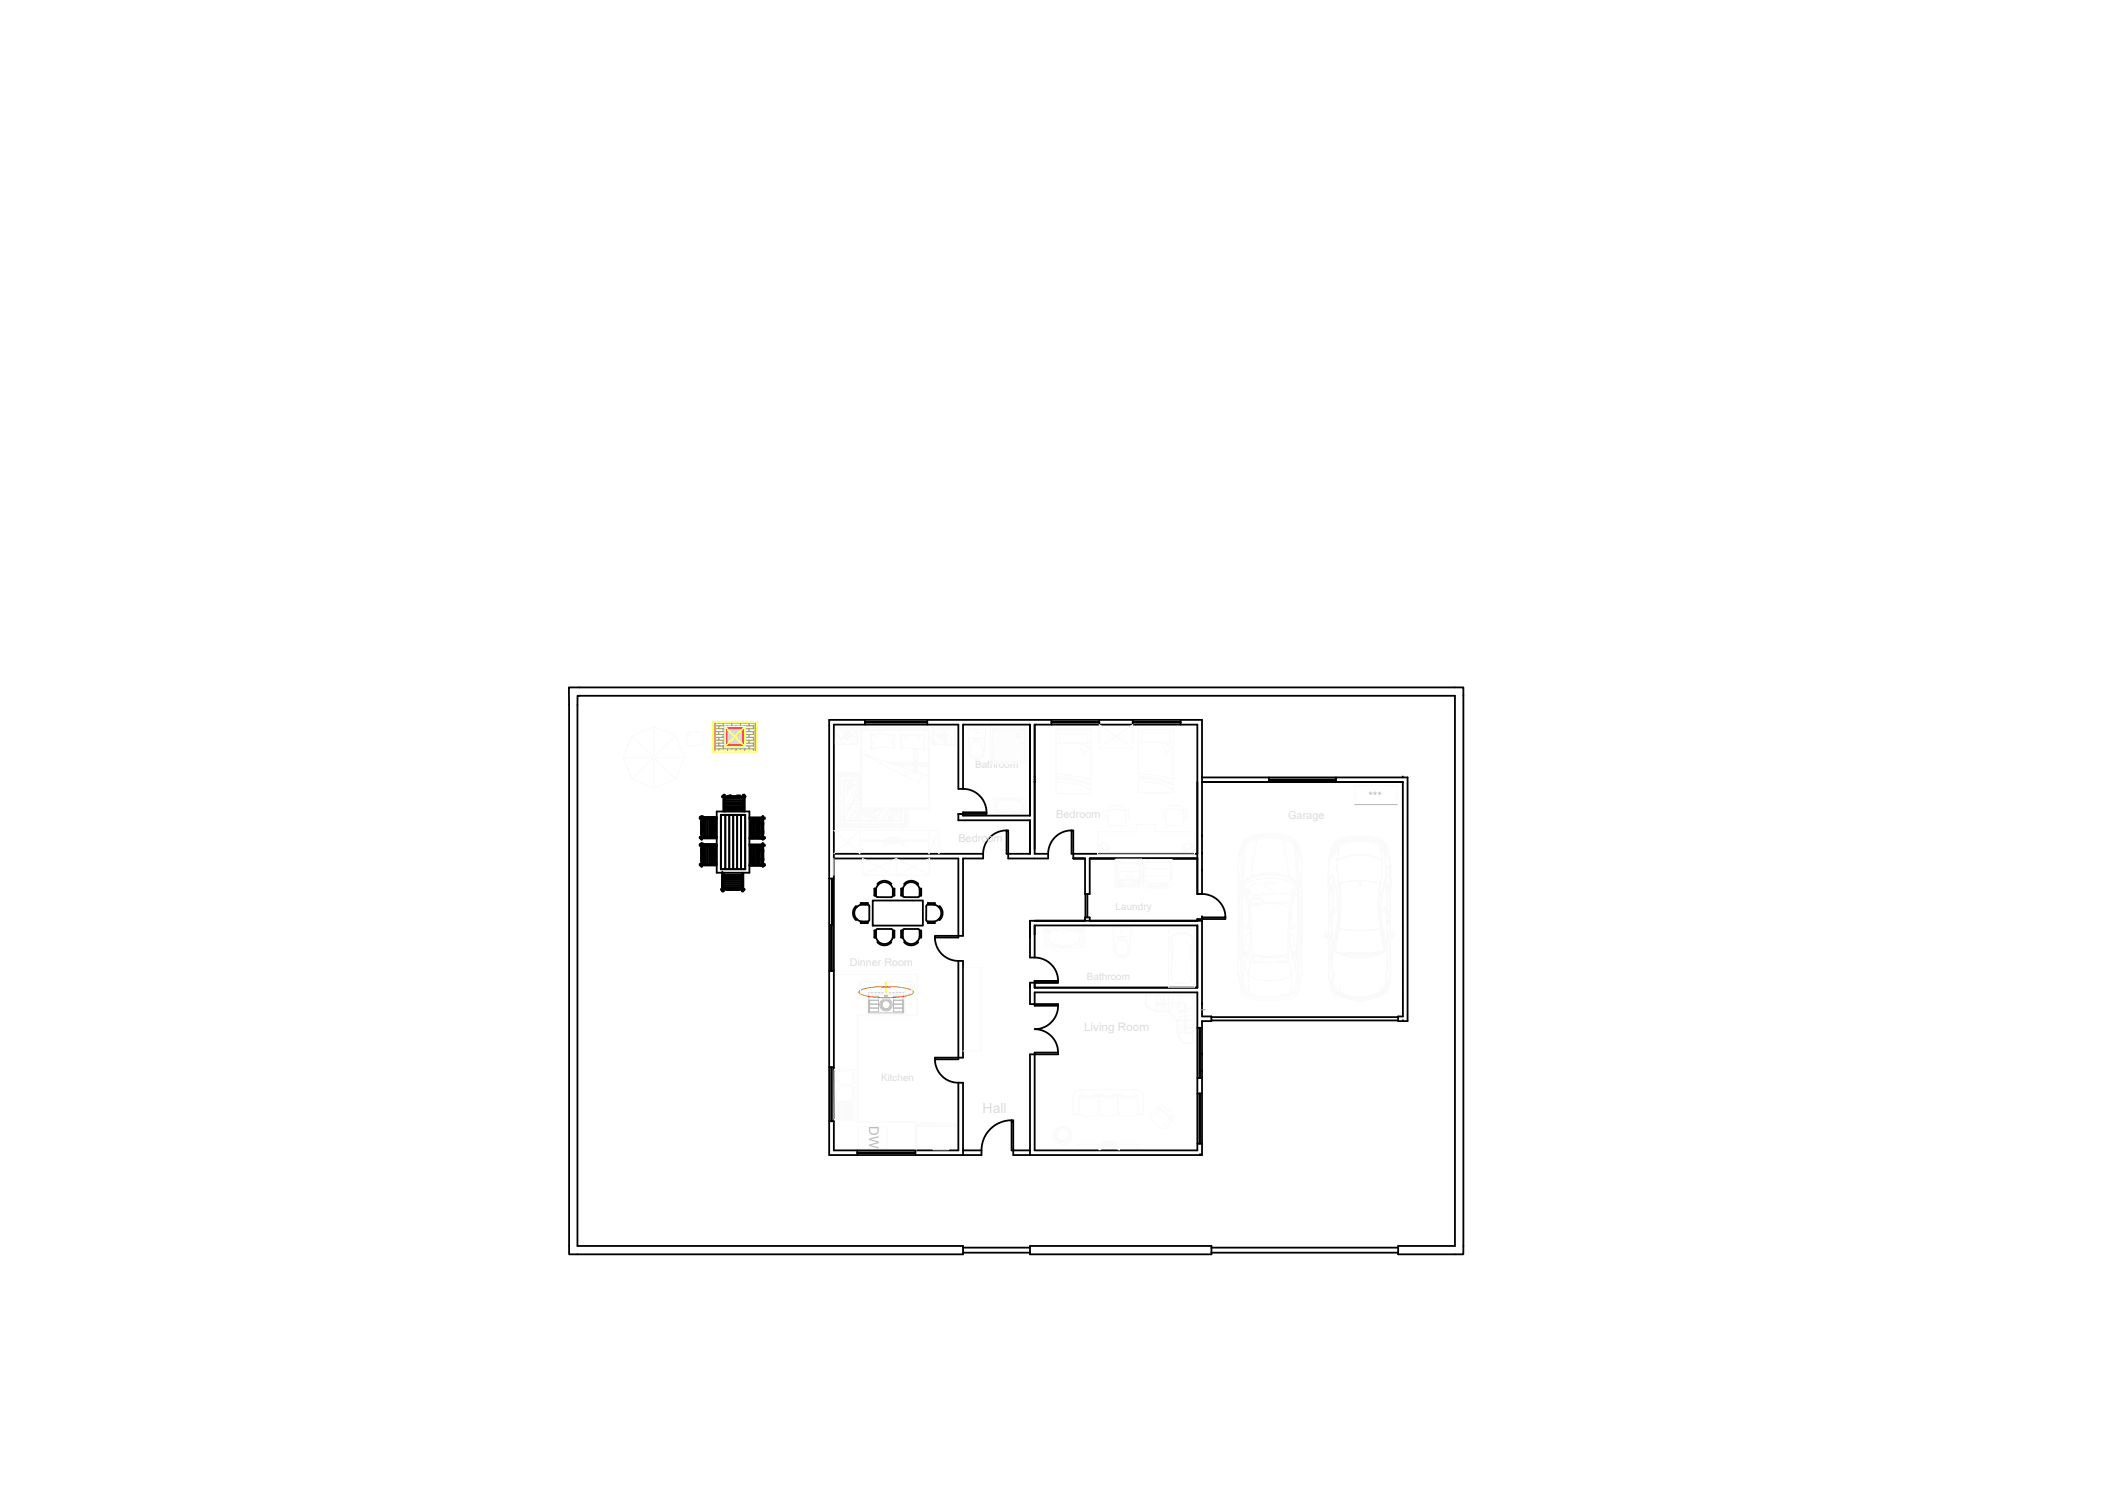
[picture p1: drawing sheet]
<svg xmlns="http://www.w3.org/2000/svg" width="297mm" height="210mm" viewBox="0 0 297 210" stroke-linecap="round" stroke-linejoin="round" font-family="sans-serif">
<defs><g id="words">
<text font-size="1.9" fill="#bababa" x="122.1" y="158.2" transform="rotate(90 122.1 158.2)">DW</text>
<text font-size="1.6" fill="#bababa" x="192.3" y="112.4">***</text>
<text font-size="1.5" fill="#dcdcdc" x="134.7" y="118.3">Bedroom</text>
</g></defs>
<!-- layer: Planta -->
<g fill="none" stroke="#000" stroke-width=".25">
<path d="M117.2 120h20.9M121.5 101.4h8.8h-8.8M121.5 101.5h8.8M121.5 101.1v.7M130.3 101.1v.7M134.7 114.4v.8h10v4.8h-3.3v-3.3a3.3 3.3 0 0 0-3.3 3.3M135.3 101.8h9.4v12.8h-9.4v-.2h3.3a3.3 3.3 0 0 0-3.3-3.6zM135.4 110.8h-.7v-9h-17.5v59.8h17.5v-9.5M138.1 120v.6h-2.8v10.9h-3.9v.2M138.6 114.1h-3.3v.3h-.6h.6M141.4 116.7h.3v3.9h5.6v-.6M145.4 109.9h.1"/>
<path d="M145.4 109.2h.1M145.4 109.5h.1M145.4 109.6h.1M145.4 101.8v18.2h1.9M145.4 101.8h22.8v23.8h.7M145.4 101.8v7.4M145.4 109.9v9.4M147.3 120a3.3 3.3 0 0 1 3.3-3.3v3.3h17.6M147.7 101.4h6.8M147.7 101.5h6.8M147.7 101.1v.7M150.6 116.7h.2v3.9h1.7v5h.6v-5h15.1"/>
<path d="M154.5 101.1v.7M159.2 101.4h6.7M159.2 101.5h6.7M159.2 101.1v.7M165.9 101.1v.7M168.9 109.9h28.2zM168.9 120h.1M168.9 117.5h.1M168.9 109.2h.1M168.9 109.2h28.9v34.3h-1.3v-.7h.6v-32.9M178.3 109.5h9.4M178.3 109.6h9.4"/>
<path d="M178.3 109.2v.7M187.7 109.2v.7M197.1 109.2h.1M116.5 123.4h.7M116.5 136.4h.7M116.9 123.4v13M117 123.4v6.5h-.2v6.5M117.2 120.6h17.5v11.1h-3.3a3.3 3.3 0 0 0 3.3 3.3M134.7 135v13.8h-3.3a3.3 3.3 0 0 0 3.3 3.3M134.7 135h.6v13.6h-3.9v.2M145.4 129.4h23.5M145.4 134.5a3.3 3.3 0 0 1 3.3 3.3h-3.3"/>
<path d="M145.4 137.8h3.3v.3h-3.3M145.4 134.5v-4.5h22.8v8.8h-22.8v-1M148.7 138.1h-4v3h4a3.3 3.3 0 0 1-3.3 3.5 3.3 3.3 0 0 1 3.3 3.5h-4v14.2M152.5 129.4h-7.8v5.1h.7M152.5 125.6v3.3M152.8 125.6v3.3M168.9 122.3h.1M168.9 128.9h.1M168.9 125.6a3.3 3.3 0 0 1 3.3 3.3h-3.3M168.9 125.6v-24.5h-52.4v61.2h21.4v-.7M168.9 128.9v13.9h1.3M172.2 128.9v.2h-4v.3h-15.1v-.5h-.6v.5v-.3"/>
<path d="M116.5 157.5h.7M116.5 149.9h.7M116.8 149.9v7.6M116.9 149.9v7.6M134.7 152.1h.6v10.2M142.1 157.6h.3M148.7 141.3h-3.3v-1.9h22.8v22.2h-22.8v-13.7h3.3M168.2 153.6h.7M168.2 144.4h.7M168.2 151.5h.7M168.5 144.4v7.1M168.5 153.6v7.1"/>
<path d="M168.6 144.4v7.1M168.6 153.6v7.1M168.9 150.5h.1M168.9 148.2h.1M168.9 141.1h.1M170.2 143.4h26.3M170.2 142.8v.7M170.2 143.5h-1.3v18.8h-26.5v-4.9h-.3M170.2 142.9h26.3M197.1 143.5h.1M120.5 162h8.1M120.5 161.9h8.1"/>
<path d="M120.5 161.6v.7M128.6 161.6v.7M135.3 161.6h2.6M135.3 175.1v1.1M137.9 161.6a4.2 4.2 0 0 1 4.2-4.2v4.2h2.6M144.7 175.1v1.1M168.2 160.7h.7M168.6 162.3h.1M170.2 175.1v1.1M196.5 175.1v1.1"/>
</g>
<!-- layer: Moveis -->
<g fill="none" stroke="#fafafa" stroke-width=".14">
<path d="M87.5 106.4l1.3-3 3.1-1.3 3 1.3 1.3 3-1.3 3.1-3 1.2-3.1-1.2-1.3-3.1h4M88.8 103.4l2.8 2.8M91.6 106.6l-2.8 2.9M91.9 102.1v4M91.9 106.8v3.9M92.1 106.6l2.8 2.9M92.2 106.4h4M94.9 103.4l-2.8 2.8M96.5 102.9h.2h2v1.6v.2h-.2h-2v-.2zM100.5 101.4h5.6v4.2h-5.6zM101.8 102.1h2.9v2.8h-2.9zM117.5 102.2v2.3h3v-2.2"/>
<path d="M117.5 103.4l1.1 1.1M117.5 103.4l.3 .4M117.5 103l1 1.1M117.5 104.1l.4 .4M117.5 110.2h.5l-.5 .1h.5M117.5 111.9h.5M117.5 112.1h.5M117.5 115.6h.5h-.5M117.5 115.3h.5M117.5 115.1l.5 .1M117.5 114.4h.4M117.5 114.8h.5"/>
<path d="M117.5 114.2h.5M117.5 114.3h.5M117.5 113.6h.5M117.5 113.9h.5M117.5 113.4h.4M117.5 111.5h.5M117.5 111.4h.5M117.5 111.2l.5 .1M117.5 111h.5M117.5 110.4h.5M117.5 110.7h.5M117.5 110.5h.5"/>
<path d="M117.5 110.2h.5M117.5 109.9l.5 .1M117.5 110h.5M117.5 109.8h.5M117.5 109.3h.5M117.5 109.6h.5M117.5 109.5h.5M117.5 109.7h.5M117.5 109.1h.5M117.5 109.2l.5 .1M117.5 113h.5M117.5 112.7h.5"/>
<path d="M117.5 112.2l.5 .1M117.5 112.4h.5M117.5 111.8l.5 .1M117.5 109l.5 .1M117.6 108.8l.4 .3M117.7 108.7l.2 .3M117.7 102.2l.9 .9M117.8 108.6l.2 .4M117.9 102.2l.7 .8M117.9 113.4h-.4M117.9 115.8l-.3 .4M117.9 108.6l.1 .4v-.4"/>
<path d="M118 114.6h-.5M118 113.2h-.5M118 115.8l-.2 .4M118 115.7h-.5M118 115.8l-.1 .5M118 115.8l-.4 .2M118 115.8l-.5 .1M118 115.6l-.5 .1M118 115.5h-.5M118 115h-.5M118 115.3l-.5 .1M118 112.1h-.5"/>
<path d="M118 110.8l-.5 .1h.5M118 111.1h-.5M118 110l-.5 .1M118 110.5l-.5 .1M118 110.1l-.5 .1M118 109.7l-.5 .1M118 113.7l-.5 .1M118 112.6l-.5 .1M118 112.5h-.5M118.1 115.8l-.1 .5M118.1 108.5v.5M118.1 104.1l.4 .4"/>
<path d="M118.1 115.8l.1 .5M118.1 103.4h1.7M118.2 108.6l-.1 .5 .1-.5M118.3 115.8v.5M118.3 108.6v.5v-.5M118.4 108.6v.4v-.4M118.4 102.2l.6 .7-.1 .2M118.4 103.5h.3M118.4 115.8l.1 .5M118.5 103.2l.2 .2M118.5 103.1l.2 .2M118.5 108.6v.5"/>
<path d="M118.6 115.8v.5M118.6 108.6v.5M118.6 110.7l.4 .3 .2 .3M118.6 113.4l.4 .4 .2 .3M118.6 111l.3 .2 .2 .2M118.6 113.7l.3 .3 .2 .2M118.6 113.1a1.07 1.07 0 0 1 .8 .8 .93 .93 0 0 1 1.3-.8M118.7 103v.2M118.7 115.8l.1 .5M118.7 102.9l.1 .3M118.7 103.2l.2 .2M118.8 108.6l-.1 .5"/>
<path d="M118.8 103.2l.4 .4M118.8 103.6l-.2 .2M118.8 102.3l1.7 1.6M118.8 103.7l-.2 .1M118.8 115.8v.5M118.9 115.8v.5M118.9 109v-.4v.5M118.9 108.5l.1 .6M119 102.6v1.6M119 115.8l-.1 .5M119 109.6l-.1 .3-.3 .4a1.11 1.11 0 0 1 .8 .8 .94 .94 0 0 1 1.3-.8M119 103.7l-.1 .2"/>
<path d="M119 115.8v.5M119 108.6v.5M119 102.9l-.1 .2M119.1 103.6l.1 .3M119.1 115.8l.1 .5M119.2 103.6v.2M119.2 103.2l.3 .1M119.2 108.6v.5M119.2 103.3h.3M119.2 103.5l.2 .1M119.2 103.4l.3 .2M119.3 103l-.2 .1"/>
<path d="M119.3 108.6l.1 .5v-.5M119.3 103l-.2 .2M119.3 115.8v.5M119.4 115.8v.5M119.4 103.7l.8 .8M119.4 109.6l-.5 .9M119.4 103.3l.3 .2M119.5 102.3l1 .9M119.5 109.6l-.4 1M119.6 115.8v.5M119.6 108.6v.5M119.7 115.8v.5"/>
<path d="M119.7 108.6v.5M119.8 109.6l-.2 .7-.4 .4M119.8 108.5l.1 .6M119.8 115.8v.5M119.9 115.8v.5M119.9 108.6v.5M119.9 103.8l.6 .5M119.9 102.3l.6 .5M120 104.5h.1M120 108.5l.1 .6M120 109.6a1.91 1.91 0 0 1-.7 1.2M120.1 115.8l-.1 .5"/>
<path d="M120.1 115.8v.5M120.1 108.6v.5M120.2 115.8v.5M120.2 108.6v.5M120.3 114.7l.2-.2 .2-.1 .2 .1a.51 .51 0 0 0-.6 .7M120.3 111.9l.4-.3 .2 .1a.55 .55 0 0 0-.6 .3 .55 .55 0 0 0 .2 .7l.4 .7M120.3 109.6l.6 1M120.4 108.5v.6M120.4 115.8v.5M120.5 115.8v.5M120.5 108.6v.5M120.5 102.3v2.3h-3.1v-2.4l16.8 .1v2.3h-3.2v-2.3"/>
<path d="M120.6 109.6l.3 .6M120.7 115.8l-.1 .5M120.7 108.6v.5M120.7 112.3l.2 .5M120.8 108.5v.6M120.8 114.2a2.54 2.54 0 0 0 2.5 .8M120.8 112.4l.1 .2M120.8 115.8v.5M120.8 111.4l.1 .1M120.8 112.1v-.2h-.2v.3l.3 .1M120.8 109.6l.1 .2M120.9 115.8v.5"/>
<path d="M120.9 108.6v.5M120.9 110.8a1.61 1.61 0 0 0-2.1 1l-.2 .6M120.9 113.5a1.61 1.61 0 0 0-2.1 1.1l-.2 .6M120.9 111a1.41 1.41 0 0 0-1.1 1.4l-.2 .6-.4 .5M120.9 110.9a1.41 1.41 0 0 0-1.5 1.5l-.5 .9M120.9 109.6h-2.3v5.6h8v-1.5M120.9 111.3a1.98 1.98 0 0 0-1 1.5l-.6 .8M120.9 109.5h-2.5v5.9h8.3v-1.7M120.9 109.1h-2.8v6.6l9 .1v-2.1M120.9 114.5l.1 .4-.2 .2-.2-.3v-.1h.2v.2M120.9 102.3v11.3l9.7 .1v-11.4M121 115.8v.5"/>
<path d="M121 102.3h-.1v.1l.2 .2M121 102.3h9.6v.2h-9.6zM121 114.1a2.49 2.49 0 0 0 2.4 .7M121 118.8h.1M121 118h9.1v.1h-9.1zM121.1 105.8l9.3 3.2a.93 .93 0 0 0-.9 .1 .93 .93 0 0 0-.4 1zM121.1 113.6h.1M121.1 113.6a2.12 2.12 0 0 0 2.4 .9M121.1 102.6v10.6v.2l.2 .1h8.9l.2-.1v-.2l.1-10.6M121.1 102.6h9.4M121.2 115.8l-.1 .5M121.2 115.8l.1 .5"/>
<path d="M121.3 113.9a1.2 1.2 0 0 0-1.8 .9l-.2 .4M121.4 114a1.35 1.35 0 0 0-1.8 1.2M121.5 115.8l-.1 .5M121.5 114.1a1.2 1.2 0 0 0-1.4 1.1M121.5 113.6l.4 .4 .5 .1M121.5 115.8v.5M121.7 115.8v.5M121.8 113.6l.4 .2a.54 .54 0 0 0 .8-.2M121.9 115.8v.5M122.1 115.8l-.1 .5M122.1 115.8v.5M122.2 115.8v.5"/>
<path d="M122.3 114.1a.61 .61 0 0 0 .9-.5l-.4 .5M122.4 103.6l-.1-.4a.89 .89 0 0 0 .9 0l.6-.1 1 .1 .9-.1-.1 .6 .1 1.4M122.4 115.8v.5M122.4 103.7v1.6v-.5l.4-.4M122.5 115.8v.5M122.7 115.8v.5M122.8 115.8v.5M122.9 115.8l-.1 .5M122.9 115.8v.5M123.1 116.3v-.5v.5M123.1 115.8l-.1 .5M123.1 113.7l.4 .3 .2 .2"/>
<path d="M123.2 113.6a.98 .98 0 0 1-.8 .8 .98 .98 0 0 1-1-.4M123.3 115.8v.5M123.3 103.6l-.4-.3-.6-.1 .1 .4 .2 .3M123.3 104.9l-.9 .4 .2-.1 .1-.2M123.4 115.8v.5M123.5 115.8v.5M123.6 113.6l.2 .5M123.6 115.8v.5M123.7 118.1l.4 .2h3l.4-.2M123.8 115.8v.5M123.9 115.8v.5M123.9 113.6l.1 .3"/>
<path d="M124 115.8l.1 .5M124.1 113.6l-.1 .3M124.2 115.8l-.1 .5M124.3 113.6a2.48 2.48 0 0 0-1.1 1.6M124.4 115.8v.5M124.5 118.3l-.3 .5 .6-.5h1.6l.6 .5h-.1l-.4-.3h-1.8l-.4 .3h-.1l.3-.5M124.5 115.8v.5M124.6 118.3l-.2 .3M124.6 115.8v.5M124.6 118.3l-.1 .2M124.7 118.3l-.5 .4M124.8 103.6l.3-.3 .6-.2-.1 .7-.3 .3"/>
<path d="M124.8 115.8v.5M124.8 117.7h.1M124.8 107.1h5.6M124.8 117.8h.1M125 115.8v.5M125.1 115.8v.5M125.3 104.4l.3 .3 .1 .5-1.4-.2h-1l-.9 .3M125.3 107.3h5.1M125.4 115.8v.5M125.4 114.2l.6 .4 .6 .3M125.5 114.6a.51 .51 0 0 0-.6 .6M125.5 114.5l-.2-.1-.2 .1-.2 .2"/>
<path d="M125.5 115.8v.5M125.5 114.5l.1 .4-.2 .3-.2-.3 .1-.2h.1v.2M125.7 114.1l.9 .6M125.7 115.8l-.1 .5M125.7 113.7l.3 .3M125.8 107.5h4.6M125.8 115.8v.5M126 113.9a1.2 1.2 0 0 0-1.9 .9l-.1 .4M126 115.8l.1 .5M126 114a1.35 1.35 0 0 0-1.8 1.2M126 114l.6 .4M126.1 113.6l.5 .3"/>
<path d="M126.1 114.1a1.2 1.2 0 0 0-1.4 1.1M126.2 115.8v.5M126.3 107.6h4.1M126.3 117.8h.1M126.4 113.7h.2M126.4 115.8v.5M126.4 117.7h.1M126.4 118l-.1-.2h-1.4l-.2 .2 .1-.2h1.5l.2 .2M126.5 118.3l.5 .4M126.5 118l-.1-.3h-1.6l-.2 .3 .2-.3h1.6l.2 .3M126.6 115.8l-.1 .5M126.7 115.8l-.1 .5"/>
<path d="M126.7 118.3l.3 .5zM126.7 118.5l-.1-.2 .2 .3M126.8 115.8v.5M126.9 104.4l-.3 .4-.2 .4 .2-.1 3.2 .1M126.9 115.8v.5M127 104.9h-.3l-.2 .3M127 115.8v.5M127.1 115.8v.5M127.1 115.8l.1 .5M127.1 115.3h.5M127.1 114.3h.5M127.1 113.9h.5"/>
<path d="M127.1 113.7l.5 .1M127.1 115.5l.6 .1M127.1 115.7h.5M127.1 115.6h.6M127.1 115.8l.5 .2M127.1 115.4h.6M127.2 115h.4M127.2 114.8h.4M127.2 115.8l.2 .5M127.2 114.6l.4 .1M127.2 115.8l.3 .4M127.3 114.5h.3"/>
<path d="M127.4 103.6l-.4-.2-.6-.2 .1 .4v1.3M127.6 115.6h-.5h.5M127.6 115.7l-.5 .1 .5 .1M127.6 115.1l-.5 .1M127.6 114.2h-.5M127.7 108.1l-.4 .4-.2 .4M128.4 105.2v3.1M128.5 105.2v3.2M128.7 105.2v3.2M128.7 108.6h-.2a1.34 1.34 0 0 0-1.2 .5M128.9 105.2v3.3M129 103.6l.4-.3 .6-.2a10.6 10.6 0 0 1-3.6 .1l.1 .4 .4 .5"/>
<path d="M129.5 104.4l.4 .5 .1 .5-.1-.1M129.9 104.2l.1 1.2-.3-.2M130 103.1l-.1 1.1-.1-.2zM130.5 116.7v3.3l1.4-3.3v3.3zM130.6 102.5l-.1 .1M131.1 104.3l.3 .3M131.1 104.4l.2 .2M131.1 102.7l1.9 1.9M131.1 102.8l1.8 1.8M131.1 103.8l.7 .8M131.7 102.3l.6 .7M131.8 103.4h1.6"/>
<path d="M131.9 116.7h-14.7l3.6 3.3v-3.3l-3.6 3.3M132.1 103.7l.2-.2 .3 .4M132.1 103.3l.2 .1M132.2 103.1l.2 .1M132.3 103l.2 .2M132.3 102.3l1.6 1.6M132.3 103.4l-.2 .2M132.3 103.3h-.2M132.4 103.6l-.1 .3M132.4 103.6v.3M132.5 102.9l.1 .2M132.5 103.1l.4 .4"/>
<path d="M132.6 102.9l.1 .2M132.6 103.7l.1 .2M132.6 102.6v1.6M132.7 103.7l.2 .1M132.7 102.3l.5 .5M132.7 103.7l.3 .1M132.8 103.9l.6 .7M132.8 102.9v.3M132.9 103l-.1 .2M133.1 103.7l.8 .9M133.1 103.2l-.2 .2M133.1 103.6h-.3"/>
<path d="M133.1 103.5h-.2M133.2 102.3l.9 .9M133.8 102.3l.3 .2M134 103.6l.1 .1M134.1 102.3v2.3h-3v-2.3l1 1h.3M136 102.5h2.4v1.2h-2.3zM136.1 103.7v1.8a1.12 1.12 0 0 0 1.1 1.3 1.12 1.12 0 0 0 1.1-1.3v-1.8M136.7 104.2a.72 .72 0 0 1 .7-.3 .72 .72 0 0 1 .5 .6l.3 1a.94 .94 0 0 1-1 1.1 .94 .94 0 0 1-.9-1.1zM136.8 104.1a.54 .54 0 0 0 .9 0M137 106.3a.31 .31 0 0 1 .5 .1 .31 .31 0 0 1-.5-.1zM137.3 103h.1M139.2 102.2h5l.1 5h-5z"/>
<path d="M139.5 106.3l.1 .5 .6 .2M139.5 102.4l4.5 .1v4.5h-4.5zM139.6 112.3l1.3-.2h1.3l1.9 .2-.1 2-4.4-.1zM139.7 102.7l.5-.2h3.1l.5 .2 .1 .4v3.2l-.1 .4-.5 .2h-3.1l-.5-.2-.2-.4v-3.2zM139.8 102.8h.1M139.8 103.5h.1M139.8 104.1h.1M139.8 104.7h.1M139.8 105.4h.1M139.8 106h.1M139.8 106.6h.1M139.8 114l.1 .1z"/>
<path d="M139.9 103.1v.1M139.9 103.7v.2M139.9 104.3v.2M139.9 105v.1M139.9 105.6v.1M139.9 106.2v.2M140.1 106.3h.1M140.1 105.7h.1M140.1 105h.1M140.1 104.4h.1M140.1 103.8h.1M140.1 103.2h.1"/>
<path d="M140.2 102.4l-.6 .3-.1 .4M140.2 102.8v.1M140.2 103.4v.1M140.2 104v.2M140.2 104.7v.1M140.2 105.3v.1M140.2 105.9v.1M140.2 106.5v.2M140.2 114.1l.1 .1zM140.4 102.8h.2M140.4 103.5h.2M140.4 104.1h.2"/>
<path d="M140.4 104.7h.2M140.4 105.4h.2M140.4 106h.2M140.4 106.6h.2M140.5 103.1v.1M140.5 103.7v.2M140.5 104.3v.2M140.5 105v.1M140.5 105.6v.1M140.5 106.2v.2M140.7 106.3h.2M140.7 105.7h.2"/>
<path d="M140.7 105h.2M140.7 104.4h.2M140.7 103.8h.2M140.7 103.2h.2M140.8 102.8v.1M140.8 103.4v.1M140.8 104v.2M140.8 104.7v.1M140.8 105.3v.1M140.8 105.9v.1M140.8 106.5v.2M141.1 102.8h.1"/>
<path d="M141.1 103.5h.1M141.1 104.1h.1M141.1 104.7h.1M141.1 105.4h.1M141.1 106h.1M141.1 106.6h.1M141.1 103.1v.1M141.1 103.7v.2M141.1 104.3v.2M141.1 105v.1M141.1 105.6v.1M141.1 106.2v.2"/>
<path d="M141.4 106.3h.1M141.4 105.7h.1M141.4 105h.1M141.4 104.4h.1M141.4 103.8h.1M141.4 103.2h.1M141.4 102.8v.1M141.4 103.4v.1M141.4 104v.2M141.4 104.7v.1M141.4 105.3v.1M141.4 105.9v.1"/>
<path d="M141.4 106.5v.2M141.7 102.8h.1M141.7 103.5h.1M141.7 104.1h.1M141.7 104.7h.1M141.7 105.4h.1M141.7 106h.1M141.7 106.6h.1M141.7 103.1v.1M141.7 103.7v.2M141.7 104.3v.2M141.7 105v.1"/>
<path d="M141.7 105.6v.1M141.7 106.2v.2M141.8 113.7h.1v.1h-.2zM141.8 112.1l.1 .1zM142 106.3h.1M142 105.7h.1M142 105h.1M142 104.4h.1M142 103.8h.1M142 103.2h.1M142.1 102.8v.1M142.1 103.4v.1"/>
<path d="M142.1 104v.2M142.1 104.7v.1M142.1 105.3v.1M142.1 105.9v.1M142.1 106.5v.2M142.3 102.8h.1M142.3 103.5h.1M142.3 104.1h.1M142.3 104.7h.1M142.3 105.4h.1M142.3 106h.1M142.3 106.6h.1"/>
<path d="M142.4 103.1v.1M142.4 103.7v.2M142.4 104.3v.2M142.4 105v.1M142.4 105.6v.1M142.4 106.2v.2M142.6 106.3h.2M142.6 105.7h.2M142.6 105h.2M142.6 104.4h.2M142.6 103.8h.2M142.7 102.8v.1"/>
<path d="M142.7 104v.2M142.7 104.7v.1M142.7 105.3v.1M142.7 105.9v.1M142.7 106.5v.2M142.9 102.8h.2M142.9 104.1h.2M142.9 104.7h.2M142.9 105.4h.2M142.9 106h.2M142.9 106.6h.2M143 104.3v.2"/>
<path d="M143 105v.1M143 105.6v.1M143 106.2v.2M143.2 106.3h.2M143.2 105.7h.2M143.2 105h.2M143.2 104.4h.2M143.2 103.8h.2M143.3 114l-.1 .2zM143.3 102.8v.1M143.3 104v.2M143.3 104.7v.1"/>
<path d="M143.3 105.3v.1M143.3 105.9v.1M143.3 106.5v.2M143.3 102.4l.6 .3 .1 .4M143.4 113.8l.2 .4M143.4 113.8h.1M143.4 113.7l.3 .4-.1 .1M143.5 113.8v-.9a2.3 2.3 0 0 0-2-.5l-1.3 .3-.1 .3v.5a.91 .91 0 0 0 1.2 .5 1.37 1.37 0 0 0 1.2 0h.4l.5-.2M143.5 114l-.2 .1M143.6 102.8h.1M143.6 103.5h.1M143.6 104.1h.1"/>
<path d="M143.6 104.7h.1M143.6 105.4h.1M143.6 106h.1M143.6 106.6h.1M143.6 103.1v.1M143.6 103.7v.2M143.6 104.3v.2M143.6 105v.1M143.6 105.6v.1M143.6 106.2v.2M143.6 114l.2-.3v-1a5 5 0 0 0-3.9-.1l-.1 1 .2 .3 1.4 .3 1.8-.1M143.7 114.1h-.1"/>
<path d="M143.8 114.1l.1 .1zM144 106.3l-.2 .6-.5 .1M148.4 109.1a17.5 17.5 0 0 1 4.9 1.1M148.4 102.4h4.9v9.1h-4.9zM148.4 108.6l3.4 .6 1.5 .4M148.4 104.4h4.9M148.4 102.6h4.9M148.4 109.8l1.5 .2a5.7 5.7 0 0 1 3.4 1M148.4 109.4a14.8 14.8 0 0 1 4.9 1M148.8 104.4v-1.4h4.1v1.4M151.6 104.4l.8 .2 .9 .7-.8 .3-.3 .4-.2-.8zM154.2 116.9h5.5v-1.1h2.6v1.1h5.5v3.1h-13.6z"/>
<path d="M154.5 105.1l4.7-3.3v3.3zM154.5 105.1v-3.3l4.7 3.3M154.7 118.8l.5-.5 .6 .7-.5 .5zM155 118.4l-.1-.1-.5 .5 .9 1 .5-.5-.1-.1M155.4 113.8h.3l.1 .1-.1 .9a.21 .21 0 0 1-.3 .2 .21 .21 0 0 1-.1-.2zM156 113.8a2.56 2.56 0 0 0-.1 2.2h.3h1.6h.2a2.51 2.51 0 0 0 0-2.2M156 113.4a2.3 2.3 0 0 1 2 0v.2l-.1 .2a3.7 3.7 0 0 0-1.8 0l-.2-.2zM158.2 113.9l.1-.1 .3 .1 .1 .9a.21 .21 0 0 1-.2 .2 .21 .21 0 0 1-.2-.2zM160 109a17.3 17.3 0 0 1 4.9 1.1M160 102.3h4.9v9.1h-4.9zM160 108.5l3.4 .6 1.5 .4M160 104.3h4.9"/>
<path d="M160 102.5h4.9M160 109.7l1.4 .2a5.7 5.7 0 0 1 3.5 1M160 109.3a14.7 14.7 0 0 1 4.9 1M160.4 104.3v-1.4h4v1.4M162.3 116.9h.1M163.2 104.3l.7 .2 1 .7-.6 .2-.6 .5-.1-.8zM163.6 113.8h.2l.1 .1-.1 .9a.21 .21 0 0 1-.2 .2 .21 .21 0 0 1-.2-.2zM164.1 113.8a2.56 2.56 0 0 0-.1 2.2h.3h1.6h.2a2.51 2.51 0 0 0 0-2.2M164.1 113.4a2.27 2.27 0 0 1 2 0l.1 .2-.2 .2a3.7 3.7 0 0 0-1.8 0l-.2-.2zM166.2 118.8l.9-.4 .3 .6-.9 .5zM166.3 113.9l.2-.1 .2 .1 .1 .9a.21 .21 0 0 1-.2 .2 .21 .21 0 0 1-.2-.2zM167.2 118.5h.2l.2 .6-1.1 .6-.3-.7h.1"/>
<path d="M174.5 118.8a3.3 3.3 0 0 1 2.8-1.5 7.4 7.4 0 0 1 4.4 .7l.7 .8M174.5 119.3l-.2 1.3-.3 .3M174.9 118.8a9.2 9.2 0 0 0-.4 3.3l-.1 3.2h.2a1.9 1.9 0 0 1 1.5-2.3 7.5 7.5 0 0 1 5.3 .3 1.79 1.79 0 0 1 .9 2h.2l-.1-3.2a9.2 9.2 0 0 0-.4-3.3M175 118.4l-.2 2.9v2.7M176.5 117.7l-.1 .3-.2 .1a2.36 2.36 0 0 0-1.7 1.3h-.1M176.7 117.8a9.4 9.4 0 0 1 3.5 0M176.7 117.7a5.8 5.8 0 0 1 3.5 0M180.2 117.7l.4 2 .5 3.4M180.2 117.7a2.76 2.76 0 0 1 2.6 2.6M180.4 117.7l.1 .3 .2 .1a2.35 2.35 0 0 1 1.7 1.3h.1M181.9 118.4l-.1 .1a34.6 34.6 0 0 1 .3 5.5M182.4 119.3l.3 1.4 .2 .2"/>
<path d="M187 119.7l-.1 .3M187 119.7l-.3 1.4M187 119.9l-.3 1.8M187 119.4v.3M187.1 119.7l-.4 2.1M187.2 119.9l-.1 .2M187.2 119.9h.1M187.2 119.9l-.1 .1M187.2 119.5l-.1 .2M187.2 119.4h.1M187.2 119.7h.1M187.2 119.9v.2"/>
<path d="M187.2 119.7v.2M187.2 119.4v.3M187.2 119.5v.4M187.3 119.3l-.1 .1M187.3 119.3l-.1 .2M187.3 119.8h.1M187.3 119.6v.2M187.3 119.2l-.2 .5M187.3 119.3h.1M187.3 119.6v.1M187.3 119.4v.2M187.3 119.7v.1"/>
<path d="M187.3 119.5v.1M187.3 119.5h.1M187.3 119.5l.1 .1M187.3 119.1v.2M187.4 119.4l-.1 .1M187.4 119.3l-.1 .1M187.4 119.4h-.1M187.4 119.1l-.2 .4M187.4 119.1l-.2 .7v.4M187.4 119.4v.1M187.4 119.2v.2zM187.4 119.6l-.1 .1"/>
<path d="M187.4 119.1v.2M187.4 119.3v.1M187.4 119.2v.1M187.4 119.1h.1M187.4 119.4h.1M187.4 119.3l-.1 .3M187.4 119.3h.1M187.4 119l-.1 .2M187.4 119l-.1 .1M187.4 118.5a5.9 5.9 0 0 0-.7 2.6l.1-.2M187.4 119.2h.1M187.4 119.1v.1"/>
<path d="M187.5 119.1h-.1M187.5 119.9l-.1 .2M187.5 119.3l-.1 .3M187.5 119.2h-.1M187.5 120l-.2 .2M187.5 119.9l-.2 .3M187.5 118.8l-.2 .3M187.5 119.2l-.1 .1M187.5 119.2h.1M187.5 118.8l-.1 .2M187.5 118.9v.1M187.5 118.9h.1"/>
<path d="M187.5 118.8l-.1 .3M187.5 119l-.1 .1M187.5 118.9l-.1 .2M187.5 119h.1M187.5 119.1h.1M187.5 119.1v.1M187.5 119.8v.1M187.6 118.8h.1M187.6 118.8l-.1 .1M187.6 119.1l-.1 .2M187.6 118.7l-.1 .1M187.6 119h.1"/>
<path d="M187.6 119l-.1 .1M187.6 119.7l-.1 .3M187.6 118.7v.1M187.7 118.9h-.1M187.7 118.9l-.1 .1M187.7 118.9h.1M187.7 118.7l-.1 .1M187.7 118.7h.1M187.7 118.7l-.2 .2M187.7 118.9l-.1 .2M187.7 118.6l-.3 .5M187.7 118.9l-.3 .7"/>
<path d="M187.7 118.8h.1M187.7 119.4l-.2 .4M187.7 119.4l-.1 .3M187.7 118.6v.1M187.7 118.8v.1M187.7 118.6h.1M187.8 118.6l-.1 .1M187.8 118.6h.1M187.8 118.6v.1M187.8 118.4l-.3 .4M187.8 118.6l-.1 .2M187.8 118.6l.1 .1"/>
<path d="M187.8 118.4l-.2 .3M187.8 118.5l-.2 .2M187.8 118.5l-.1 .1M187.8 118.5h.1M187.9 118.5l-.1 .1M187.9 118.5h.1M187.9 118.7l-.2 .2M187.9 118.6h.1M187.9 118.6h-.1M187.9 118.4l-.1 .1M187.9 118.4h.1M188 118.4l-.1 .1"/>
<path d="M188 118.9l-.5 1v-.1M188 118.6l-.1 .1M188 118.4h.1M188 118.9l-.5 .9M188 118.9l-.3 .5M188 118.9l-.2 .2M188 118.5h.1M188 118.1a1.86 1.86 0 0 0-1 1.6M188 118.1l-.5 .3-.2 .3M188 118.3l-.2 .1M188 118.3l-.4 .4M188 118.3l-.2 .2"/>
<path d="M188 118.5l-.1 .1M188 118.3l-.3 .3M188.1 118.3a1.64 1.64 0 0 0-.8 1.3M188.1 118.3l-.2 .1M188.1 118.5l-.1 .1M188.1 118.3h.1M188.1 118.4h-.1M188.1 118.3v.1M188.1 119.4h.1M188.1 118.4l-.3 .2M188.1 118.7h.1M188.1 118.4h.1"/>
<path d="M188.1 118.4l-.4 .4-.3 .5M188.1 118.4l-.1 .1M188.1 118.8v.1M188.1 118.4l-.4 .4-.4 .6M188.1 118.9a11.7 11.7 0 0 0-.2 3.8M188.1 118.9l-.1 1M188.1 118.6l-.1 .3M188.1 118.4v.1M188.2 118.6l-.2 .3M188.2 118.3h-.1M188.2 118.3h.1M188.2 118.6h-.1"/>
<path d="M188.2 118.7l-.1 .2M188.2 118.8l-.3 2M188.2 118.3l-.1 .1M188.2 118.7v.1M188.2 118.2l-.2 .1M188.2 118.2h.3l-.5 .1M188.2 118.2l-.1 .1M188.2 117.9l-.4 .2-.4 .4M188.2 117.9l-.2 .2M188.2 118.3l.1 .1M188.2 118.5l-.4 .6-.6 1.1M188.2 118.6v.1"/>
<path d="M188.3 118.5h.1M188.3 118.6l-.1 .2M188.3 118.5l-.3 .4M188.3 118.5l-.1 .1M188.3 118.3h-.1M188.3 118.2v.1M188.3 118.3h.1M188.3 118.2l-.1 .1M188.4 118.3h-.2M188.4 118.3l-.3 .1M188.4 118.2h-.1M188.4 118.2l-.2 .1"/>
<path d="M188.4 118.2h.1M188.4 118.2l-.1 .1M188.4 118.4l-.1 .1M188.4 118.6a8.4 8.4 0 0 1 5.3 0M188.5 118.1l-.5 .2M188.5 118.1l-.3 .1M188.5 118.2l-.1 .1M188.5 117.9l-.3 .1M188.5 118.2h-.1M188.5 118.2l.2-.1-.5 .1M188.5 118.3h.1M188.5 118.3l-.1 .1"/>
<path d="M188.5 118.3l-.2 .2M188.5 118.2h.1M188.5 118.1l-.1 .1M188.5 118.1l-.4 .3M188.6 118.2h-.2M188.6 118.2h-.1M188.6 118.2h.1M188.7 118.1l-.2 .1M188.7 118.1l-.1 .1M188.8 118.1h-.3M188.8 118.1l-.3 .1M188.8 118.1h-.1"/>
<path d="M188.9 118.1h-.1M189 118l-.8 .5M189 118l-.2 .1M189.1 118.2a9.8 9.8 0 0 1 3.9 0M189.1 118.2l-.6 .2M189.1 118.2h.1M189.1 118h-.1M189.2 117.7l-1 .2M189.2 118l-.7 .3M189.2 118h.1M189.2 118l-.4 .1 .4-.1M189.4 117.9l-.2 .1"/>
<path d="M189.4 118h-.2M190.3 110.4h6v2.8h-6zM190.7 117.5l-1.5 .2M190.7 117.5h.7M190.9 118.1h.1M190.9 118.1h.2M191 118.1h.1M191 118l-.1 .1 .1-.1M191 118a5.6 5.6 0 0 1 2.8 .5M191 118a5.5 5.5 0 0 0-2.7 .5l.2-.1M191 117.8l1.7 .1M191 117.9l1.7 .1"/>
<path d="M191 117.9l1.3 .1 .7 .2M191 118a5.4 5.4 0 0 1 2.8 .5M191 117.8l-1.6 .1M191 117.9l-1.6 .1M191 117.9l-1.2 .1-.7 .2M191 118a5.5 5.5 0 0 0-2.7 .5M191 117.8h.1M191 117.8h-.7M191.1 118.1h.1M191.1 118.1h-.1M191.1 118h.1M191.1 118h-.1"/>
<path d="M191.1 118l.1 .1M191.2 118.1h.1M191.2 118.1h-.2M191.2 118.1h-.1h.1M191.2 118.1h-.1M191.4 117.5l1.5 .2M191.4 117.6l1.5 .1M191.4 117.6l-1.9 .1-1.3 .2M192.7 118l.4 .1M192.7 117.9l.1 .1M192.7 117.9l.2 .1M192.9 118h.1"/>
<path d="M192.9 118l.4 .1M192.9 117.7a2.25 2.25 0 0 1 2.3 2.3l.1 .9M192.9 117.7l.7 .1M192.9 118l.2 .1M193 118l.3 .1M193 118.2l.3 .1M193 118.2h.1M193 118l.2 .1M193.1 118.1l.2 .1M193.1 118.1l.4 .1M193.2 118.1h.1M193.2 118.1l.4 .1"/>
<path d="M193.2 118.1h.3M193.2 118.1h.2M193.3 118.3l.5 .2M193.3 118.1l.6 .1M193.3 118.1h.3M193.3 118.2l.3 .1M193.4 118.2l.2 .1M193.4 118.2h.2M193.4 118.1l.2 .1M193.5 118.2l.1 .1M193.5 118.2h.1M193.5 118.1h-.1l.6 .2"/>
<path d="M193.5 118.1l.2 .1M193.5 118.1l.1 .1M193.5 118.1l.5 .3M193.6 118.3l.3 .2M193.6 118.2h.1M193.6 118.3h.1M193.6 118.3l.1 .1M193.6 117.8l.3 .1M193.6 118.1l.5 .2M193.6 118.2l.1 .1M193.6 118.1l.3 .1M193.7 118.2h.1"/>
<path d="M193.7 118.2l.1 .1M193.7 118.2h-.1M193.7 118.4l.1 .1M193.7 118.3h.2M193.7 118.3l.1 .1M193.8 118.5h.1M193.8 118.3h.1M193.8 118.2l.1 .1M193.8 118.2v.1M193.8 118.5l.1 .1M193.8 118.6l.1 .2M193.8 118.5l.3 .4"/>
<path d="M193.8 118.4h.1M193.9 118.5l.3 .4 .6 1.3M193.9 118.6v.1M193.9 117.9l.4 .2 .4 .4M193.9 118.3h.1M193.9 118.3l.1 .1M193.9 118.3l-.1 .1M193.9 118.7v.1M193.9 118.2l.4 .2M193.9 118.2l.3 .3M193.9 118.8l.2 1.1M193.9 118.8l.1 .3"/>
<path d="M193.9 118.6h.1M193.9 118.4l.1 .1M193.9 118.6l.2 .3M194 119.1l.1 .8M194 118.4h-.1M194 118.4l.4 .4 .4 .6M194 118.4h.1M194 118.4l.5 .5 .2 .4M194 119.1a11 11 0 0 1 .2 3.6M194 118.4l.1 .1M194 118.7h.1M194 119.4h.1"/>
<path d="M194 118.4l.3 .2M194 118.3v.1M194 118.5l.1 .1M194 118.3l.6 .6M194 118.3l.1 .1M194 118.3h.1M194.1 119.9l.1 .9M194.1 118.5l.1 .1M194.1 118.5h.1M194.1 118.5h-.1M194.1 119.9l.1 1-.1-1M194.1 118.3l.4 .4"/>
<path d="M194.1 118.3h.1M194.1 118.3l.2 .1M194.1 118.9l.5 1zM194.1 118.9l.3 .5M194.1 118.4l.1 .1M194.1 118.6l.1 .1M194.1 118.4h.1M194.1 118.4l.2 .1M194.2 118.6h.1M194.2 118.6h-.1M194.2 118.7l.2 .2M194.2 118.5l.1 .1"/>
<path d="M194.2 118.5h.1M194.2 118.5l.3 .2M194.2 118.5l.2 .1M194.3 118.6v.1M194.3 118.6v.2M194.3 118.5v.1M194.3 118.6l-.1 .1M194.3 118.4h.1M194.3 118.4l.3 .4M194.3 118.6l.1 .1M194.3 118.6h.1M194.3 118.8l.1 .1"/>
<path d="M194.3 118.8h.1M194.3 119.4l.2 .3-.1-.3M194.4 119.4l.2 .6M194.4 118.6l.3 .5M194.4 119.4l.2 .5M194.4 118.9l.3 .7M194.4 118.9l.1 .2M194.4 119.5l.2 .4M194.4 118.7l.1 .2M194.4 118.7h.1M194.4 118.7l.1 .1M194.4 118.9h.1"/>
<path d="M194.4 118.9l.1 .1M194.5 118.8h.1M194.5 118.8l.1 .1M194.5 119h.1M194.5 119l.1 .1M194.5 119.1l.1 .2M194.5 118.7l.1 .1M194.5 118.9l.1 .1M194.5 118.9h.1M194.6 119h.1M194.6 119.1v.1M194.6 119.1h.1"/>
<path d="M194.6 119.1h-.1M194.6 118.9l.2 .7M194.6 118.9v.1M194.6 118.9h.1M194.6 118.8l.1 .3M194.6 119v.1M194.6 118.9l.1 .2M194.6 119.3l.1 .3M194.6 120l.2 .2M194.6 119.9l.2 .3M194.6 118.8l.2 .3M194.6 119.2h.1"/>
<path d="M194.6 119.2l.1 .1M194.6 119.9l.1 .2M194.6 119.1l.1 .1M194.7 119.2h.1M194.7 119.3v.1M194.7 119.3h.1M194.7 119.1h.1M194.7 119.3h-.1M194.7 119.2v.1M194.7 118.5a6.3 6.3 0 0 1 .7 2.6l-.1-.2M194.7 119.3v-.1v.2M194.7 119.1v.2"/>
<path d="M194.7 119.4h.1M194.7 119.6l.1 .1M194.7 119.4l.1 .1M194.7 119.4v.1M194.7 119.3l.1 .3M194.7 119.1l.1 .1M194.7 119.1l.1 .2M194.7 119.3l.1 .1M194.8 119.1l.1 .2M194.8 119.7v.1M194.8 119.5v.1M194.8 119.5h.1"/>
<path d="M194.8 119.5l-.1 .1M194.8 119.1v.2M194.8 119.4v.2M194.8 119.2l.1 1M194.8 119.6v.1M194.8 119.3l.1 .2M194.8 118.7l.3 1M194.8 119.3h.1M194.8 119.3l.1 .1M194.8 119.6v.2M194.8 119.8h.1M194.9 119.4v.5"/>
<path d="M194.9 119.5v.4M194.9 119.3h.1M194.9 119.3l.1 .4M194.9 119.3v.1M194.9 119.4v.1M194.9 119.4h.1M194.9 119.9v.2M194.9 119.5l.1 .2M194.9 119.9h.1M194.9 119.9v.1M195 119.7l.4 2.1M195 119.7l.4 2"/>
<path d="M117.2 136.9h11.7v5.8h-8.3v14.8l8.1 .1v4M117.2 120.6v2.4M120.4 139.4h.1M120.4 139.3h.1M120.4 138.9h.1M120.4 138.8h.1M120.4 139.7h.3M120.4 139v.3M120.4 139.5v.4M120.8 139.7h.1M120.8 138.5h-.4v.3M120.8 138.4l.1 .3"/>
<path d="M120.8 138.3h.1M120.8 138.2h.1M120.9 138.8h.1M120.9 138.9v.3M120.9 139.7h.3M120.9 139.3h.1M121 139.4v.2M121 139.3h.1M121 138.8h.1M121 138.3h.1M121 138h-.2v.1M121 138h.2"/>
<path d="M121 138v.2M121 138.4v.3M121 138.9v.3M121 139.6h.2M121.2 123v-2.4l4.7 2.4 4.7-2.4v2.4M121.2 123l4.7-2.4 4.7 2.4M121.2 123h9.4M121.3 138h.1M121.3 139.7h.1M121.3 139.6h.1M121.4 138h.3M121.4 139.7h.3"/>
<path d="M121.4 139.6h.3M121.8 138h.1M121.8 139.7h.1M121.8 139.6h.1M121.8 139.2h5.4v3.3h-5.4zM121.9 138h.3M121.9 139.7h.3M121.9 139.6h.3M122.3 138h.1M122.3 139.7h.1M122.3 139.6h.1M122.4 138h.3"/>
<path d="M122.4 139.7h.3M122.4 139.6h.3M122.8 138h.1M122.8 139.7h.1M122.8 139.6h.1M122.9 138h.3M122.9 139.7h.3M122.9 139.6h.3M123.2 138h.1M123.2 139.7h.1M123.2 139.6h.1M123.3 138h.1"/>
<path d="M123.3 139.7h.1M123.3 139.6h.1M123.4 138h.3M123.4 139.7h.3M123.4 139.6h.3M123.7 138h.1M123.7 139.7h.1M123.7 139.6h.1M123.8 138.9h.1M123.8 138h.1M123.8 139.7h.1M123.8 139.6h.1"/>
<path d="M123.8 138.8h.1M123.8 138.5v.3M123.8 139l.2 .2M123.9 138.4h.1M123.9 138.5l-.1 .3M123.9 139l.1 .2M123.9 138h.3M123.9 139.7h.3M123.9 139.6h.3M124 139.3h.1M124.1 139.3h.1M124.1 138.1l-.2 .2"/>
<path d="M124.2 138.1l-.3 .2M124.2 139.4l.2 .1-.2-.1M124.2 138.1h.1M124.2 138h.1M124.2 139.7h.1M124.2 139.6h.1M124.3 138h.1M124.3 138.1h.1M124.3 139.7h.1M124.3 139.6h.1M124.4 138h.2M124.4 138h.3"/>
<path d="M124.4 139.7h.3M124.4 139.6h.3M124.5 139.5h.1M124.5 139.4h.1M124.6 139.5h.1M124.6 139.4h.1M124.6 138l-.2 .1M124.7 138h.1M124.7 139.7h.1M124.7 139.6h.1M124.8 138.1h.1M124.8 138h.1"/>
<path d="M124.8 139.7h.1M124.8 139.6h.1M124.8 138.1l.3 .2M124.9 138h.3M124.9 139.7h.3M124.9 139.6h.3M124.9 139.3l-.3 .1M124.9 139.3l-.3 .2M125 139.3h.1M125.1 138.3h.1M125.1 138.4h.1M125.2 138.4h.1"/>
<path d="M125.2 138.5v.2M125.2 138.5l.1 .2M125.2 138.9l-.1 .3M125.2 138.9h.1M125.2 138h.1M125.2 139.7h.1M125.2 138.8h.1M125.2 139.6h.1M125.3 138.8h.1M125.3 138h.1M125.3 139.7h.1M125.3 139.6h.1"/>
<path d="M125.4 138h.2M125.4 139.7h.2M125.4 139.6h.2M125.7 138h.1M125.7 139.7h.1M125.7 139.6h.1M125.8 138h.1M125.8 139.7h.1M125.8 139.6h.1M125.9 138h.2M125.9 139.7h.2M125.9 139.6h.2"/>
<path d="M125.9 120.6v2.4M126.2 138h.1M126.2 139.7h.1M126.2 139.6h.1M126.3 138h.1M126.3 139.7h.1M126.3 139.6h.1M126.4 138h.2M126.4 139.7h.2M126.4 139.6h.2M126.7 138h.1M126.7 139.7h.1"/>
<path d="M126.7 139.6h.1M126.8 138h.1M126.8 139.7h.1M126.8 139.6h.1M126.8 138h.3M126.8 139.7h.3M126.8 139.6h.3M127.2 138h.1M127.2 139.7h.1M127.2 139.6h.1M127.3 138h.1M127.3 139.7h.1"/>
<path d="M127.3 139.6h.1M127.3 138h.3M127.3 139.7h.3M127.3 139.6h.3M127.7 138h.1M127.7 139.7h.1M127.7 139.6h.1M127.8 138h.1M127.8 139.7h.1M127.8 139.6h.1M127.8 138h.2v.2M127.8 139.7h.3"/>
<path d="M127.8 139.6h.2M128 138.3h.1M128 138.8h.1M128 139.3h.1M128 138h.2v.1M128 138.4v.3M128 138.9v.3M128 139.4v.2M128.1 139.4l-.1 .2M128.1 139.3h.1M128.1 138.9v.3M128.2 138.8h.1"/>
<path d="M128.2 139.7h.1M128.2 138.5h.4v.3M128.2 138.4v.3M128.2 138.3h.1M128.2 138.2h.1M128.3 139.7h.1M128.3 139.7h.3M128.6 139.5v.4M128.6 139.4h.1M128.6 139.3h.1M128.6 138.9h.1M128.6 138.8h.1"/>
<path d="M128.6 139v.3M128.8 136.9v5.7h-8.3v15l8.1 .1v3.9M137.8 135.9v11.8M146.6 130.4h5.8v2.5a13.6 13.6 0 0 1-5.8 0zM147.2 130.6l-.1 .1M147.3 130.5l.1 .1zM147.4 131.1l.1-.1zM147.5 131a2.01 2.01 0 0 1 1.4-.2 1.48 1.48 0 0 1 1.3 0 1.11 1.11 0 0 1 1.5 .6v.7a.76 .76 0 0 1-.7 .5 4.4 4.4 0 0 1-3.7-.3v-.3a1.07 1.07 0 0 1 .1-.9M147.5 131l-.3-.5h-.1l-.1 .2 .4 .4M147.6 130.7h-.3M147.6 130.5l.1 .1-.1 .2zM147.7 130.7a8.8 8.8 0 0 1 4.2 .1l.1 .4v1.3a6.4 6.4 0 0 1-4.3 .3l-.7-.3-.1-1.4 .2-.3"/>
<path d="M149.4 133.1h.1v.1h-.1zM149.5 131v.1zM151.4 130.5h.1v.1h-.1zM151.9 130.6h.2v.1h-.2zM156.4 130.4l.2-.1h2.2l.1 1.2-.2 .1h-2.2zM156.5 131.6v1.8a1.12 1.12 0 0 0 1.1 1.2 1.12 1.12 0 0 0 1.2-1.2v-1.8M156.7 120.8l.1-.1h3.6l.1 .1v3.7l-.1 .1h-3.6l-.1-.2zM156.7 120.8h3.8v3.7h-3.8zM157 121.3h3.2v3l-3.2 .1zM157 122.5h3.2M157.1 132a.71 .71 0 0 1 .7-.2 .71 .71 0 0 1 .6 .6l.2 1a.94 .94 0 0 1-1 1 .94 .94 0 0 1-.9-1zM157.1 124.2h.3v.1h-.3z"/>
<path d="M157.1 123.7h3l.1 .2v.3l-.1 .1a1.97 1.97 0 0 1-1.6-.2l-.6-.1h-.8l-.1-.1zM157.2 121.5l.4-.2 2.3 .1 .3 .3-.1 1.6-.2 .2-.2 .1-2.4-.1-.2-.2-.1-.2v-1.3zM157.2 121.5l.4-.2 2.3 .1 .2 .3v1.6l-.4 .3-2.4-.1-.2-.4v-1.4zM157.2 131.9a.55 .55 0 0 0 .9 0M157.4 134.2a.31 .31 0 0 1 .5 .1 .3 .3 0 0 1-.3 .1 .3 .3 0 0 1-.2-.2zM157.4 124.2h.3v.1h-.3zM157.6 130.8h.1zM157.8 124.2h.3v.1h-.3zM158.2 123.2l.8-.1 .1 .1v.2h-.9zM159.1 123.9h.1l.1 .1-.1 .2zM159.4 123.9h.1v.1l-.1 .2zM159.6 123.9h.2v.1l-.1 .2z"/>
<path d="M159.9 123.9h.1v.1l-.1 .2zM160.7 120.8h4v3.3l-.2 .5-.5 .2h-2.7l-.4-.2-.2-.5zM160.9 121.1h3.6v2.3l-.2 .5-.5 .2h-2.3l-.4-.2-.2-.5zM160.9 122h3.6M160.9 123.1h3.6M161 139.9h6.6v6.7h-1.5l-.7-1.5v-1.8l-1.2-1.1h-1.7l-1.5-.8zM161.1 139.9v1.4l1.4 .8v-2.2M161.3 124.4a5 5 0 0 1 2.7 0 5 5 0 0 1-2.7 0zM161.4 120.9h.1v.1h-.1zM162 124.3h.1M162.2 124.4l.1 .1zM162.4 124.4l.1 .1z"/>
<path d="M162.5 124.4l.1 .1zM162.6 139.9v2.2h1.6v-2.2M162.7 124.4v.1zM163.1 124.3h.4v.1h-.4zM163.6 124.4l.1 .1zM163.7 124.4h.1zM164.2 130.5h3.6v8.2h-3.6zM164.2 139.9v2.2l1.3 1.2h2.1M164.6 134h-.1v-2.2a.94 .94 0 0 1 1.1-.7 1.94 1.94 0 0 1 2 .6v2.3h-.1M164.9 131.5a2.23 2.23 0 0 1 2.5 .1l.1 .3v5.6a.57 .57 0 0 1-.5 .6 4 4 0 0 1-2.2-.1l-.1-.2-.1-.3v-5.5zM164.9 133v1.9h-.2v-.9a1.29 1.29 0 0 1 .2-1zM167.2 133a1.2 1.2 0 0 1 .2 1v.9h-.2z"/>
<path d="M174 136.6a5.6 5.6 0 0 1 .5 2.4 2.29 2.29 0 0 0 2.1 1.1l1.8 .1M174 129.7l.6 .3M174 126.1l-.1 10.9 .4 1.9a1.61 1.61 0 0 0 1.7 1.4 11.6 11.6 0 0 0 5.9-.3l.5-.6 .6-2.4-.1-10.9M174 124.2h.4l.2 .2M174 122.6a1.7 1.7 0 0 1 .2 1.4v1.5M174.1 120.3a2.92 2.92 0 0 1 1.9-2.9 9.5 9.5 0 0 1 5.3 .2 3.3 3.3 0 0 1 1.6 3v5M174.1 120.3l-.1 5.3M174.1 120.3a2.79 2.79 0 0 1 2.6-2.6l-.5 2.7-.4 2.7M174.1 126l.1 7.3a33.8 33.8 0 0 0 .5 5.4 1.48 1.48 0 0 0 1.5 1 11 11 0 0 0 5.6-.3 1.9 1.9 0 0 0 .6-1.6l.3-5.1v-6.7M174.6 130.2a25.5 25.5 0 0 0 .4 6l.1 .2a2.5 2.5 0 0 0 2.2 1.3 6.6 6.6 0 0 0 3.8-.5l.2-.1a2.38 2.38 0 0 0 .8-1.9l.1-1.6 .1-3.4M174.6 125.7a.2 .2 0 0 0 0-.3 .2 .2 0 0 0-.3 0 .47 .47 0 0 0-.3 .7M174.6 130.2l1 .3"/>
<path d="M174.6 129.8l1 .4M174.6 125.7l-.1-.1v.2l-.5 .3M174.6 125.7v4.5M174.6 125.7l.3 .1M174.6 124.5l.4 1.3a13 13 0 0 1 .7 5.6 8 8 0 0 1-.8 4.2M174.8 124a6.9 6.9 0 0 1 6.7-.4l.6 .4M174.8 124l.8 3.1a29.4 29.4 0 0 1-.2 10.1l.1 2.3a1.51 1.51 0 0 1-.7-1.2l-.3-3.5a89.9 89.9 0 0 1-.1-8.9M174.9 124.3a7.5 7.5 0 0 1 7.1 0M175.1 125.1l.3-.3a1.3 1.3 0 0 1 1.8-.5 4 4 0 0 1 2 1.1l-.1 .2h-1.5l-.1-.1h-.1a2.2 2.2 0 0 1-1.8 0v.2h-.4M175.3 134.4l-.3-.2 .2 .5M175.4 129.2v1M175.4 127.5v1.5l.2 .2"/>
<path d="M175.5 133.7l-.8 .7M175.5 133.4l-1.1 1.1-.5 .1M175.6 133.2h-.1a.63 .63 0 0 0-.8-.3v.2l.2 1M175.6 126.4l.8-.2h.8a.37 .37 0 0 1 .4 .4 .37 .37 0 0 1-.4 .4 1.31 1.31 0 0 1-1.6-.4zM175.7 131.1a.63 .63 0 0 0-.6 .7l-.1 1M175.7 127.4a8.2 8.2 0 0 1 5.5 0M175.7 135.2h5.5M175.7 139.6l.2 .3M175.7 126.9l-.1 .1M175.7 126.5a1.26 1.26 0 0 1 1.8 .2 1.36 1.36 0 0 1-1.8-.1zM175.8 134.5h.3M175.9 134h.1a8 8 0 0 0 2.9 .4"/>
<path d="M175.9 126.8h1.3M176.1 125.7v.5M176.2 134.4l1-.1a.54 .54 0 0 1 0 .7h-1l-.1-.2zM177 125.7l-.1 .5M177.5 126.8l.2 .2M177.6 124h1.6l.1 .1-.1 .1h-1.5zM178.3 134.5h1.3M178.6 134.5h-1.3M179.2 127l.2-.2h1.4l.5 .2M179.2 125.5l2.5 .2M179.7 134.3h1l.1 .2-.1 .5h-.8a.41 .41 0 0 1-.3-.2 .41 .41 0 0 1 .1-.5zM181 134a8 8 0 0 1-3 .4"/>
<path d="M181.1 134.5h-.3M181.2 139.6l-.2 .3M181.2 131.1a.66 .66 0 0 1 .6 .7v1M181.3 133.2h.1a.64 .64 0 0 1 .8-.3v.4l-.3 .8M181.4 133.4l1.1 1.1 .5 .1M181.4 133.7l.8 .7M181.5 127.5v1.5l-.2 .2M181.5 129.2v1M181.6 134.4l.3-.2-.2 .5M182 125.8l.3-.1v4.5M182.1 124l-.8 3.1a29.8 29.8 0 0 0 .2 10.1l-.1 2.3a1.51 1.51 0 0 0 .7-1.2l.3-3.5a93 93 0 0 0 .1-8.9M182.3 124.5l-.9 3a24.1 24.1 0 0 0-.1 5.3 7.3 7.3 0 0 0 .7 2.8"/>
<path d="M182.3 129.8l-1 .4M182.3 130.2l-1 .3M182.3 125.4a.48 .48 0 0 1 .5 .2 .48 .48 0 0 1 .1 .5l-.5-.3v-.2h-.1zM182.9 122.6a1.7 1.7 0 0 0-.2 1.4v1.5M182.9 124.2h-.4l-.2 .2M182.9 129.7l-.6 .3M183 136.6a5.3 5.3 0 0 0-.6 2.4 2.25 2.25 0 0 1-2.1 1.1l-1.8 .1M186.2 131.3v.1M186.2 131.2h.1M186.2 131.3v.2M186.2 131.3l.1 .3M186.2 131.2l.7 .3"/>
<path d="M186.2 131.4v.1M186.2 131.4l.1 .2M186.2 131.1v.3M186.2 131.2v.2M186.2 131.2l.9 .4M186.2 131.1h.1M186.2 131.5l.1 .1M186.2 131.1l.8 .4M186.2 131.1l.5 .2M186.2 131.5h.1M186.3 131.5h.1M186.3 131.6l.2 .1"/>
<path d="M186.3 131.6l.3 .3M186.5 131.7l-.2-.1 .4 .3M186.5 131.7l.2 .2M186.5 131.7l.1 .2M186.5 131.7h.1M186.5 131.7l.1 .1M186.6 131.8v.1M186.6 131.8l.1 .1M186.6 131.8h.1M186.6 131.9h.1M186.6 123.2l.1 1.5M186.6 123.2v.2v-.2"/>
<path d="M186.7 122.5l-.1 .9M186.7 131.9h.1M186.7 122.5h.1M186.7 135.5v1.5M186.7 121.8h.1M186.7 121.8v.7M186.7 131.9l.1 .1M186.7 121.7v.1M186.7 124.3v1.1M186.7 137h.1M186.7 137.1v.1M186.7 137.1h.1"/>
<path d="M186.7 137.1l.2 .4zM186.7 137.1v.4M186.7 137.2v.3M186.7 121.6v.1M186.7 137.4v.1M186.7 131.9v1.6M186.7 131.3l.1 .1M186.7 125.4l.1 1M186.7 137.5l.2 1.1M186.7 128.3h.1M186.7 128.3v3M186.7 133.5v.1"/>
<path d="M186.7 125.4l.1 .4M186.7 133.6v3.6M186.7 121.1v.7M186.7 133.6h.1M186.7 121.1h.1M186.7 126.4v.6M186.7 133.5h.1M186.8 128.3h-.1M186.8 128.2h.1M186.8 126.3l-.1-.7v1.3M186.8 125.7v.2M186.8 125.8l-.1 2.5"/>
<path d="M186.8 133.5l-.1 .1M186.8 131.4l.3 .1M186.8 132v1.4M186.8 120.6v.3M186.8 125.3v6.1M186.8 129.4v.2l.1-.1M186.8 132l.2 .2M186.8 132h.1M186.8 133.5h.1M186.8 129.4v.1M186.8 133.5l.2 3M186.8 123.2h.1"/>
<path d="M186.8 133.5h-.1M186.8 133.4v.1M186.8 132l.2 .2 .1-.1M186.9 133.5h.1M186.9 128.2h-.1M186.9 123.1a2.74 2.74 0 0 0-.2 1.7v-1l.1-.6M186.9 123.1h-.1M186.9 133.4v.1M186.9 138.5v-.1a2.11 2.11 0 0 0 1.8 1.8l1.1 .3M186.9 124.7h.1M186.9 128.8l.1 .4M186.9 124.7v.6"/>
<path d="M186.9 125.2v.1M186.9 124.9v.2v-.2M186.9 128.5l-.1 .4 .1 .6M186.9 128.5l-.1 .4 .1 .6 .1-.6-.1-.4M186.9 123.1h.1M186.9 124.4h.1M186.9 128.8v.4M186.9 128.5l-.1 .9M186.9 131.5l.2 .1M186.9 128.5l.1 .3M186.9 131.4h.1M186.9 123v.1"/>
<path d="M186.9 128.5h.1M186.9 137.5h.1M186.9 124.6v.3v-.3M186.9 125.2v-.1l.1 .2M186.9 123h.1M186.9 128.8h.1zM186.9 123.1l-.1 1M186.9 125.2h.1M186.9 137.5l.2 .3M186.9 137.5l.1 .2M186.9 128.8h.1M186.9 133.4h.1"/>
<path d="M186.9 123l.4 .1M186.9 123.1h.4M186.9 133.4l-.1 .1M186.9 125.2l.1 .1M187 124.3l-.1 .3zM187 132h.1M187 132.2h.1M187 125.3h.1M187 125.3v.1l-.1-.1M187 124.2h.1M187 124.2l-.1 .5M187 128.1h.1"/>
<path d="M187 124.6v.3l.1 .1M187 131.5h.1M187 124.6h.1M187 137.7l.1 .1M187 128.1v.1M187 131.5v.3M187 133.4h.1M187 137.7l.1 .2M187 124.2l.1 .2-.1 .9M187 128.1l-.2 .1M187 124.2l.1 .3-.1 .1M187.1 128.1l-.3 .1"/>
<path d="M187.1 137.8v.6M187.1 128.1h.1M187.1 124.5v.3M187.1 131.6l-.1 .3-.2 .1M187.1 131.6h.1M187.1 131.7v.4l-.1 .1M187.1 131.5h.1M187.1 131.5v.3M187.1 137.9h.1M187.1 137.9v.3M187.1 137.9v.5M187.1 138v.2"/>
<path d="M187.1 123h-.2M187.1 138.4l.1 .5M187.1 138.2v.6M187.1 138.4v.3M187.1 138.2v.2M187.1 138h.1M187.1 137.9v.1M187.1 138.4v.1M187.1 137.9v.8M187.1 133.4l-.3 .1M187.1 133.4l.2 4.8M187.1 133.4h-.2"/>
<path d="M187.1 138.5v.2M187.1 138.1h.1M187.1 138.7l.1 .3M187.1 138l.2 .4 .3 .3M187.1 138.7l.1 .2M187.1 138l.3 .6M187.1 138l.2 .2M187.1 120l.1 .3M187.1 138.4l.1 .3M187.1 138.5h.1M187.1 138l.1 .2M187.1 120v.1"/>
<path d="M187.1 120.1l.1 .1M187.1 138l.1 .1M187.2 120.2h.1M187.2 120.1v.2M187.2 128.1l-.4 .1M187.2 138.4h.1M187.2 128.1h-.1M187.2 138.4v.3M187.2 128.1h.1M187.2 138v.1M187.2 138.1v.3M187.2 138.4v.2"/>
<path d="M187.2 138.9l.2 .3 .6 .4M187.2 133.3l-.4 .2M187.2 138.6v.2M187.2 138.9v.1M187.2 133.9l.1 3M187.2 133.4v.5M187.2 133.9h.1M187.2 132.9h.1M187.2 133.3h.1M187.2 133h.1M187.2 120.2v.1M187.2 138.9l.1 .2"/>
<path d="M187.2 133.3l-.1 .1M187.2 133.4h.1M187.2 134.5h.1M187.2 133.9v.4M187.2 134.4h.1M187.2 129.5v3.9M187.2 128.8v4M187.2 128.8v.7M187.2 128.1v.7M187.2 129.1v.1M187.2 128.4h.1M187.2 133.9l.1 4"/>
<path d="M187.2 138.1h.1M187.2 120.3h.1M187.2 128.5h.1M187.2 138.1l.2 .2M187.2 138.1v.1M187.2 128.4v1.1M187.2 138.6h.1M187.2 138.3h.1M187.2 133v.1M187.2 138.6l.1 .4M187.2 133.1h.1M187.2 138.6v-.2v.2"/>
<path d="M187.2 138.8v-.1v.2M187.2 133.1v.1M187.2 138.6l.1 .2M187.2 129.4v3.6M187.2 133.2v.1M187.2 138.8v.1M187.2 139l.1 .1M187.2 132.2h.1M187.2 128.4v1zM187.2 128v.1M187.2 138.8l.1 .2M187.2 138.9l.1 .2-.1-.2"/>
<path d="M187.2 127.8h.1M187.2 127.8v.6l.2-.2M187.2 129.4v2.8M187.2 138.2h.1M187.2 127.8v.6M187.2 138.9l.1 .1M187.2 138.1l.1 .2M187.3 120.3h-.1M187.3 127.7l-.1 .1M187.3 136.9v1M187.3 138.2h.1M187.3 126.7v1"/>
<path d="M187.3 127.7h.1M187.3 124.2l-.1 3.9M187.3 139.1l.2 .2M187.3 120.2v.1M187.3 139.1l.1 .1M187.3 137.3h.1M187.3 138.2v.1M187.3 124.8h.1M187.3 139.1l.5 .3M187.3 138.7l-.1-.1 .1 .1M187.3 138.5h.1M187.3 124.6l.3-.1 .1 .2"/>
<path d="M187.3 138.8l.1 .2M187.3 137.8h.1M187.3 124.2v1.2M187.3 124.8v2.9M187.3 123.1h.1M187.3 137.9l.1 .4M187.3 123.1l-.1 5M187.3 120.2h.1M187.3 120.2l-.1 .1v-.1M187.3 139l.6 .5M187.3 138.3l.2 .2M187.3 123.1l.1 .1"/>
<path d="M187.3 123.1l.4 1.6 .2 1.3M187.3 139l1.1 .7M187.3 138.3v.1v-.1M187.3 139.1l.2 .1-.2-.1M187.3 124.2v.4M187.3 138.2l.1 .1M187.3 138.3l.1 .1M187.3 138.4h.1M187.4 123.1l.3 1.6 .2 1.3M187.4 123.3h.1M187.4 123.2h.1M187.4 138.3h.1"/>
<path d="M187.4 128.3l.6-.4-.8 .5M187.4 127.7l.6-.1zM187.4 123.3l-.1 .9M187.4 123.3a17 17 0 0 1-.2 9.7M187.4 123.2v.1M187.4 127.7l-.2 .1M187.4 128.3l-.2 .1M187.4 123.4l-.1 .8M187.4 138.3v.1M187.4 138.6h.1M187.4 139.2l.1 .1M187.4 120.1l-.1 .2"/>
<path d="M187.4 138.4l.4 .6M187.4 127.7h-.1M187.4 138.4l.6 .9-.1-.2M187.4 127.7l.6-.1-.7 .1M187.4 127.7h.1M187.4 120v.1M187.4 138.9l-.1-.2 .1 .2M187.4 138.4l.1 .1M187.4 138.9l.7 .5M187.4 132l-.2 .2M187.4 139l.4 .2M187.4 132l-.2 1"/>
<path d="M187.4 121.6v.5M187.4 132h.1M187.5 133.7l-.3 .2M187.5 133.7h.1M187.5 138.5l.1 .2M187.5 138.6v.1M187.5 133.5v.2M187.5 138.6l.1 .1M187.5 139.2l.2 .1-.2-.1M187.5 133.3v.2M187.5 139.1h.1M187.5 139v.1"/>
<path d="M187.5 139.4l.1 .3-.1-.3M187.5 139.4h.1M187.5 139.3h.1M187.5 139.3l.2 .2M187.6 139.4l.2 .1zM187.6 139.4h-.1M187.6 139.1h.1M187.6 138.7h.1M187.6 133.7l.1 .1M187.6 139.1l-.2-.2 .2 .2M187.6 138.7l.1 .3M187.6 139.7l.1 .1z"/>
<path d="M187.6 133.7h.1M187.6 133.4v.3M187.6 124.5h.1M187.7 133.8l.4 .1M187.7 124.7l-.4 .1M187.7 124.7h.1M187.7 133.8h.1M187.7 139.8l.2 .1-.2-.1M187.7 139.5l.3 .1M187.7 139l.2 .1M187.8 139.4l.7 .4M187.8 139.2l-.2-.1 .2 .1"/>
<path d="M187.8 139.2l.4 .3M187.8 133.8l-.3-.1-.3 .2M187.8 133.8l1.6 .6 1.6 .2M187.8 133.8l.3 .1M187.9 120.8l.1-.9-.1 1.6v1.2M187.9 139.6l-.1-.1 .1 .1M187.9 139.1l.2 .2M187.9 139.1l.3 .3M187.9 122.7l.1 .7M187.9 120.8h.1M187.9 126a17.5 17.5 0 0 1-.7 7.1M187.9 139.5l.5 .2"/>
<path d="M187.9 120.8v.1M187.9 126a17.7 17.7 0 0 1-.7 7.3M187.9 139.6l.1 .2zM187.9 139.6h.1M188 139.5l-.3-.2 .3 .2M188 139.5l.3 .2-.3-.2M188 127.6h-.1M188 139.3l-.2-.1 .2 .1M188 139.6l.5 .2M188 139.6l-.3-.1 .3 .1M188 139.6l.5 .3M188 127.9l-.6 .3"/>
<path d="M188 123.4l.1 .8M188 130.5l-.5 3.2M188 139.3l.2 .1-.1-.1M188 130.5l-.5 2.8M188 139.3h.1M188 139.8l.1 .1h-.2h.1M188 139.9h.1M188 139.8v.1M188.1 133.9a6.6 6.6 0 0 0 2.9 .7M188.1 139.9h.1M188.1 124.2a21.1 21.1 0 0 1-.1 6.3M188.1 130.1l-.6 3.2"/>
<path d="M188.1 130.1l-.1 .4M188.1 124.2h.1M188.1 124.2a22.7 22.7 0 0 1 0 5.9M188.1 139.3h-.1h.1M188.1 139.3l.1 .1M188.2 130.5l-.6 3.2M188.2 130.5h.1M188.2 139.4h.1M188.2 139.4l.1 .1M188.2 139.4l.2 .3M188.2 139.7l.3 .1M188.2 134h.1"/>
<path d="M188.2 138.5l.2 .7M188.2 134h.5M188.2 124.1a22.5 22.5 0 0 1 .1 5.7M188.2 124.1h.1M188.2 124.1l-.1 .1M188.2 124.1l.2 3.1-.1 2.6M188.3 139.4v.1M188.3 129.8l-.7 3.9M188.3 139.7h.1h-.1M188.3 139.4h.1M188.3 129.8l-.1 .7M188.3 139.5h.1"/>
<path d="M188.3 139.4l.2 .2M188.3 139.5l.1 .1M188.3 139.7l.1 .1M188.3 139.6l.1 .1M188.3 130.5l1 .1M188.3 139.6l.3 .4M188.3 139.5l.2 .1M188.4 139.8l.1 .1M188.4 139.7h.1M188.4 139.6l.1 .1M188.5 139.6l.3 .1M188.5 139.6l.1 .1"/>
<path d="M188.5 134l1.8 .2M188.5 139.6h.1M188.5 139.7h.1M188.6 139.7h.1M188.6 120.5a7.5 7.5 0 0 1 4.9 0M188.6 120.5l-.7 .3M188.6 139.9l.2 .3 .8 .2M188.6 139.9l.3 .1M188.6 120.6l-.7 .2M188.6 139.9h.1M188.6 139.7h.2M188.7 140h.1"/>
<path d="M188.7 140l.3 .2M188.7 140l.2 .1M188.7 139.7h.1M188.7 134h.1M188.7 133.9h.1M188.7 133.9l1.1 .1M188.7 133.9l-.6 .1M188.7 133.9h.2M188.7 133.9h-.6M188.8 133.9h.1M188.8 140h.1M188.8 134h.1"/>
<path d="M188.8 133.9v.1M188.8 139.7l1 .3M188.9 133.9h.1M188.9 133.8v.1M188.9 133.9h.9M189 133.9h.1M189 133.9h.3zM189.1 139.8l-.3-.1 .3 .1M189.1 139.8l.7 .2M189.3 120.3l-.7 .3M189.3 130.6l1.7 .1M189.7 133.9h-.4h.4"/>
<path d="M189.7 133.9h.4h-.4M189.7 120.3l1.3-.1 1.4 .1M189.8 134h.1M189.8 133.9h.1M189.8 134h-1.1M189.8 140l.9 .1M189.8 139.9l.3 .1M189.9 140h.1M190.1 134h.1h-.1M190.1 134h-.3h.3M190.1 134h-.3M190.1 133.9h.3"/>
<path d="M190.1 134h.1M190.2 134h.1M190.2 134h.2M190.3 134.3v.2M190.3 134.3l.1 .2M190.3 134.2v.1M190.3 133.9h.1M190.3 133.9l.1 .1M190.3 133.9h-.9M190.3 134.2h.1M190.3 134.5h.1M190.4 133.8l1.2 .1"/>
<path d="M190.4 133.8l-1.4 .1M190.4 133.9l-.3 .1M190.4 133.8v.1M190.4 133.9h.1M190.4 134h.1M190.4 133.9l.1 .1M190.5 133.9h.1M190.5 133.9v.1zM190.5 133.8h-.1v.2M190.5 134h.1M190.5 133.8v.2M190.5 133.8l1.5 .1"/>
<path d="M190.5 133.9l-.1 .1M190.6 133.9h.1M190.6 133.9l-.1 .1M190.9 123.9h.1M190.9 123.9v.5M190.9 134.3h.2M191 134.2h.1M191 134.1l.8 .1M191 134.1v.1M191 134.1h.1M191 134.2l.6 .1M191 134.2l-.5 .3"/>
<path d="M191 134.2l-.4-.1-.3 .1M191 134.1h-.4l-.3 .1M191 134.1l.5 .1M191 123.9v.3M191 124v-.1l.1 .1M191 124v.2M191 123.8h.1M191 123.8v.1M191 124h.1M191 123.7l1.9 .2M191 123.7a8.7 8.7 0 0 0-2.8 .4 22.2 22.2 0 0 1 0 6.4h.1M191 123.7a8.8 8.8 0 0 0-2.8 .4"/>
<path d="M191.1 124v.2M191.1 123.8v.1M191.1 124h.1M191.1 123.9v.3zM191.2 123.9v.5M191.2 123.9h.1M191.5 134.1h.1M191.5 134.2h.1M191.5 134.2h.2M191.5 134.1v.1M191.6 134.2v.1M191.6 134.3h.1h-.1"/>
<path d="M191.6 134.3h.1M191.6 133.9h.4M191.8 134.2h.2zM191.9 134.1h-.4M191.9 134l-.4 .1M191.9 134.1l.3-.1-.3 .1M191.9 134.2h-.3M192 133.9h.1M192 134.2h.1M192 134.2l-.3 .1 .3-.1M192 133.9h-1.4M192.1 140h-.1"/>
<path d="M192.3 140l-.9 .1M192.3 139.9l-.3 .1M192.5 134l.1 .1M192.5 134h.1M192.5 133.9l-.3 .1 .3-.1M192.5 134l-.5 .2M192.6 134.1l-.6 .1M192.6 134v.1M192.6 134.1h.1M192.6 134l.1 .1M192.7 134l-.1 .1M192.7 130.6l-1.7 .1"/>
<path d="M192.8 133.9h.1M192.8 133.9h-.3M192.8 133.9v.1M192.8 134h.1M192.8 134l-1.3 .2M192.8 120.3l.7 .3M192.8 133.9l-1.3 .2M192.9 134h.1M192.9 133.9v.1M192.9 133.9h.1M192.9 134h-.2M192.9 123.9l1 .2"/>
<path d="M192.9 133.9l.1 .1M192.9 133.8l-.1 .1 .1 .1M192.9 133.9l.1 .1 .1-.1M192.9 133.8l.1 .2M192.9 133.8h.1M192.9 133.8l-.1 .1M193 133.9h.1M193 134h.1M193 134h-.1M193 139.8l.3-.1-.3 .1M193 139.8l-.7 .2M193 133.8v.1"/>
<path d="M193.2 133.8l.4-.1-.4 .1M193.2 133.8h-.2M193.2 133.8h-.3M193.3 140h-.1M193.4 140h-.2M193.4 140l-.2 .1M193.4 140h.1M193.4 139.7h.1M193.4 140h-.1M193.5 139.7l-1.2 .3M193.5 120.6l.7 .2M193.5 139.7h.1"/>
<path d="M193.5 120.5l.7 .3M193.6 139.7h.1M193.6 139.6h.1M193.6 133.7h.3h-.3M193.6 139.9h.1M193.6 139.6l-.1 .1M193.7 127.7l.1 2.1M193.7 127.4h.1M193.7 139.6h-.1M193.7 127.2v.5M193.7 139.8h.1M193.7 139.8l-.1 .1"/>
<path d="M193.7 139.5l-.1 .1M193.7 139.6l-.2 .4M193.8 130.5l-1.1 .1M193.8 139.5l-.1 .1M193.8 139.4l-.1 .2M193.8 124.5l-.1 3.2 .2 2.8M193.8 129.8l.1 .7M193.8 139.7h-.1h.1M193.8 139.4h.1M193.8 124.5l-.1 2.7M193.9 124.1l-.2 3.1M193.9 124.1h.1"/>
<path d="M193.9 139.4l-.1 .1M193.9 139.4h-.1M193.9 124.1l-.1 .4M193.9 124.1l.1 .1M193.9 139.4h.1M193.9 139.7l-.3 .1M193.9 139.4l-.2 .2M193.9 139.4l-.2 .3 .2-.3M193.9 130.5h.1M193.9 130.5h-.1M193.9 130.5l.6 3M193.9 130.5l.6 3.2"/>
<path d="M194 129.8v.3M194 129.8l.1 .7M194 139.3l-.1 .1M194 139.3h.1h-.1M194 124.2h.1M194 139.6l-.3 .2M194 124.2l-.2 3.1 .2 2.5M194 130.1l.6 3.2M194 139.9h.2h-.1M194 139.9h.1M194 130.1l.1 .4M194 138.6l-.2 .8"/>
<path d="M194.1 139.6l-.5 .2M194.1 139.8v-.1l-.1 .2M194.1 139.9h.1M194.1 139.2l-.1 .1M194.1 130.5l.5 2.8M194.1 130.5l.5 3.1M194.1 123.4l-.1 .8M194.1 139.3l-.2 .1M194.1 127.9l.6 .3M194.1 139.6l-.2 .1M194.1 127.6l.4 .1M194.1 127.6h.1"/>
<path d="M194.1 139.3l.2-.1-.2 .1M194.1 139.5l.3-.2-.3 .2M194.1 139.5l-.3 .2 .3-.2M194.1 126a17.7 17.7 0 0 0 .8 7.3M194.1 139.6h.1M194.1 139.6l.2-.1zM194.1 126a18.4 18.4 0 0 0 .8 7.2M194.1 139.5l-.4 .2M194.2 122.7l-.1 .7M194.2 120.8l-.1 1.9M194.2 139.1l-.1 .1M194.2 139.1l-.2 .2"/>
<path d="M194.2 139.1l-.3 .3M194.2 133.8l-1.1 .3-1.2 .1M194.2 133.8h.1M194.3 133.8h.1h-.1M194.3 127.6h-.2l.6 .1M194.3 127.6l.5 .1M194.3 139.2l-.4 .3M194.3 133.8l-1.6 .6-1.7 .2M194.3 127.6l.4 .1M194.3 133.8l.3-.1 .3 .2M194.3 139h.1M194.3 133.6h.1"/>
<path d="M194.3 139.2l.2-.1-.2 .1M194.3 133.5l-.4 .1M194.3 133.6l-1.3 .2M194.3 133.6l-1.3 .3M194.3 139.4l-.7 .4M194.3 133.6l-.4 .1M194.3 139.5l-.2 .1 .2-.1M194.3 139.5l-.4 .2M194.3 139l-.1 .1M194.3 139.5l-.7 .3M194.4 139.8l-.2 .1 .2-.1M194.4 124.7h.1"/>
<path d="M194.4 124.7l.4 .1M194.4 124.5h.1M194.5 133.4v.3M194.5 133.5h.1M194.5 138.7l-.5 .6M194.5 133.5v.2M194.5 120.1l.2 1.5M194.5 133.7h.1M194.5 138.7l-.2 .3M194.5 139.7l.1-.3-.1 .3M194.5 139.7l-.1 .1M194.5 138.7h.1"/>
<path d="M194.5 139.1l.2-.2-.2 .2M194.5 133.7l-.1 .1M194.5 127.7h.1M194.6 139.1h.1M194.5 127.7h.2M194.5 139.1h.1M194.5 139.4h.1M194.5 139.4l-.2 .1M194.5 139.3h.1M194.5 139.3l-.2 .2M194.6 139.4h.1M194.6 133.7h-.1"/>
<path d="M194.6 133.7h.1M194.6 133.3v.3M194.6 139v.1M194.6 123.7h.1M194.6 139.2l-.2 .1 .2-.1M194.6 133.3v.2M194.6 133.7l.3 .2M194.6 138.6l-.1 .1M194.6 138.6v.1M194.6 139.2l-.5 .3M194.6 133.6v.1M194.6 138.5l-.1 .2"/>
<path d="M194.6 138.9l-.7 .5 .1-.1M194.6 139l-.3 .2M194.7 120l.1 .2M194.7 138.9l.1-.2-.1 .2M194.7 138.4l-.1 .1M194.7 138.4l-.2 .3M194.7 138.6h-.1M194.7 121.9h.1M194.7 127.7h.1M194.7 122.1v.4M194.7 121.8h.1h-.1M194.7 121.8v.7"/>
<path d="M194.7 138.6h.1M194.7 139.2l-.2 .1M194.7 123.4l.1 1.2M194.7 123.2h.1M194.7 123.2l-.6 2.8M194.7 128.3l-.6-.4 .8 .5M194.7 128.2l.1 .2M194.7 127.7l.2 .1v.6M194.7 123.2v.1M194.7 127.7l.1 .1M194.7 138.3v.1M194.7 123.3l.2 4.5-.1-3"/>
<path d="M194.7 123.3a16.8 16.8 0 0 0 .2 9.7M194.7 122.5l.1 .2M194.7 123.1l-.2 1-.4 1.9M194.7 123.1h.1M194.7 139.1l-.1 .1 .1-.1M194.7 137.9v.5M194.7 138.2v.2M194.7 138.3h.1M194.8 139l-.4 .3-.7 .4M194.8 120.2h.1M194.8 120.2v.1M194.8 123.1h.1"/>
<path d="M194.8 123.1l-.1 .1M194.8 137.8h.1M194.8 122.7v.1M194.8 138.3l-.2 .2M194.8 137.9l-.1 .4M194.8 123.1h-.1M194.8 123.1v1.1M194.8 138.8l-.2 .2M194.8 137.9l-.1 .3M194.8 124.8h.1M194.8 138.7l.1-.1-.1 .1M194.8 124.6l-.4-.1v.2"/>
<path d="M194.8 137.5v.4M194.8 137.3h.1M194.8 138.5h.1M194.8 120.2l.1 .1M194.8 127.7h.1M194.8 124.2l.1 3.9M194.8 139.1l-.1 .1M194.8 122.8h.1M194.8 127.7l.1 .1M194.8 136.9v.6M194.8 138.1h.1M194.8 120.3h.1"/>
<path d="M194.8 138.9l-.1 .2 .1-.2M194.8 138.9l-.1 .1M194.8 138.2v.1M194.8 122.8h.4M194.8 138.1l-.1 .2M194.9 139l-.6 .4M194.9 132.2v-3.8v3.8M194.9 128.4h.1M194.9 120.3h.1M194.9 127.8v.6M194.9 128.1h.1M194.9 138.6l-.1 .2 .1-.2"/>
<path d="M194.9 120.2h-.1M194.9 134.3v-.4l-.2 4M194.9 138.6h.1M194.9 139l-.2 .2M194.9 139l-.1 .1M194.9 132.2l-.3-.2 .3 1M194.9 138.6l-.1 .4M194.9 138.8l-.1 .1 .1-.1M194.9 138.6v-.2v.2M194.9 132.9v.1M194.9 132.2v1M194.9 138.8l-.1 .1"/>
<path d="M194.9 133.2v.1M194.9 134.5h.1M194.9 138.1h.1M194.9 128.4v1.1M194.9 138.3h.1M194.9 138.1l-.2 .2M194.9 133.9h.1M194.9 139h.1M194.9 133.9l-.1 3M194.9 128.5h.1M194.9 138.7v.1v-.1M194.9 138.9v.1"/>
<path d="M194.9 128.1v.3M194.9 129.1v.1M194.9 138.1h-.1M194.9 138.1l-.1 .1M194.9 133.3h.1M194.9 138.6v.2M194.9 133.9v.5M194.9 129.5v-1.4v4.7M194.9 129.5v3.3M194.9 120.2h.1M194.9 138.9l-.1 .2M194.9 120.2v.1"/>
<path d="M194.9 133.3l.1 .1M194.9 133.3v.1M194.9 138.9l-.2 .3-.4 .3M194.9 133.4v.5M194.9 133.3l.3 .1M194.9 132.9h.1M194.9 133h.1M194.9 132.8v.5v-.4M194.9 132.2v1.2M194.9 133.4h.1M194.9 138v.1M194.9 138.1v.3"/>
<path d="M194.9 138.1v.4M194.9 120.1v.2M194.9 138.4v.3M194.9 138.4h.1M194.9 138.7v.2M194.9 138.8v.1M194.9 120v.1M194.9 138.5v.2M194.9 120.1v.1M194.9 122.8h.2M194.9 138.4v.2M195 138l-.2 .4-.3 .3"/>
<path d="M195 138l-.3 .2M195 120l-.1 .3M195 138l-.3 .6M195 138l-.2 .2M195 128.1l.3 .1M195 138.7l-.1 .1M195 128.1h.1M195 137.9h.1M195 133.4l.2 .1M195 133.4l-.2 4.5M195 121.8h-.3M195 133.4h.2"/>
<path d="M195 138.4l-.1 .3M195 137.9v.2M195 137.9l-.1 .1M195 138h.1M195 124.5v-.3l.1 1.1M195 124.5v.1M195 138.2v.2M195 124.5l.1 .1M195 137.9v.1M195 138.4l-.1 .4M195 138.4l-.1 .5M195 138.4v.3"/>
<path d="M195 138.4v.4M195 137.9v.5M195 138v.2M195 131.6h.1M195 131.7v.4l.1 .1M195 131.5v.3M195 131.6l.1 .3 .2 .1M195 131.5h.1M195 124.5v.3M195 121.8h.1M195 128.1l.2 .1M195 124.2h.1"/>
<path d="M195 124.2l.2 .4-.1 .7M195 128.1v.1M195 133.4h.1M195 131.5v.1M195.1 131.6h-.1M195.1 131.6l-.1 .2M195.1 124.6h.1M195.1 124.6v.3l-.1 .1M195.1 124.2l.1 .7-.1 .4M195.1 124.2l.1 .5M195.1 125.3h.1M195.1 121.8h.1"/>
<path d="M195.1 125.3v.1M195.1 132h.1M195.1 132.2h.1M195.1 125.4h.1M195.1 121.8h-.3h.4M195.1 128.8h.1M195.2 122.8h.1M195.1 128.5v.4l.1 .6M195.1 128.8v.4M195.1 128.5h.1M195.1 128.5v.3M195.2 133.4h.1"/>
<path d="M195.2 123l-.4 .1M195.2 128.5l.1 .2M195.2 123.1h-.4M195.2 123.1h.1M195.2 128.5l.1 .4-.1 .6M195.2 123h.1M195.2 121.8h.1M195.2 128.8v.3l-.1 .1M195.2 133.4v.1M195.2 128.2h.1M195.2 131.5l-.2 .1M195.2 123.1l.1 1"/>
<path d="M195.2 124.4h.1M195.2 131.4h.1M195.2 123v.1M195.2 121.9h.1M195.2 131.5l-.1 .1M195.2 124.7h.1M195.2 125.3l-.1 .1M195.2 128.5h.1M195.2 128.5l.1 .4M195.2 124.7v.6M195.2 125.2v.1M195.2 122.1v.3v-.3"/>
<path d="M195.2 122.1v-.2v.2M195.2 123.1a2.7 2.7 0 0 1 .2 1.7M195.2 133.5h.1M195.2 122.7v-.2v.2M195.2 122.5v-.1v.1M195.2 122.7v.1v-.1M195.2 132l-.1 .2-.1-.1M195.2 133.5l-.1 3M195.2 133.5l.1 .1M195.2 123.2l.2 .6v.9M195.2 123.1v.1M195.3 128.2h.1"/>
<path d="M195.3 128.9v.5M195.3 129.1l-.1 .4M195.3 132l-.2 .2M195.3 132h.1M195.3 125.3v3M195.3 138.2h.1M195.3 129.4l-.1 .2v-.1M195.3 133.5h.1M195.3 129.4v.1M195.3 132l-.1 1.4M195.3 131.4l-.3 .1M195.3 138.1l-.1 .6v-.3a2.09 2.09 0 0 1-1.8 1.8l-1.2 .3"/>
<path d="M195.3 126l.1 2.3M195.3 133.5v.1M195.3 120.9v.2M195.3 128.3v3.1M195.3 128.3h.1M195.3 125.7v.2M195.3 125.7v.6M195.3 126.2l.1-.6-.1 1.3M195.3 131.9v.1M195.3 133.6h.1M195.3 121.1l.1 2.2M195.4 131.9h.1"/>
<path d="M195.3 126.4v.6M195.4 137.6l-.1 .7M195.4 137.2l-.4 .7M195.4 128.3h.1M195.4 125.4l-.1 1M195.4 125.4l-.1 .4M195.4 121.1h-.1M195.4 133.6v3.5M195.4 128.3v3M195.4 131.9v1.6h-.2M195.4 133.5l-.1 .1M195.4 131.9h-.1"/>
<path d="M195.4 137.5h.1M195.4 133.6h.1M195.4 137.5v.1M195.4 137.3v.3M195.4 131.3l-.1 .1M195.4 137.1h.1M195.4 131.9l-.1 .1M195.4 137.1v.2M195.4 137.2h.1M195.4 137.3h.1M195.4 121.6v.1M195.4 124.5v.9"/>
<path d="M195.4 124.3v.3M195.4 135.7v1.8M195.4 121.7h.1M195.4 121.8h.1M195.4 124.6v.1M195.4 123.2v1.5M195.5 131.8l-.1 .1M195.5 131.8h.1M195.6 131.7l.2-.1-.2 .1M195.6 131.7h.1M195.6 131.7l-.1 .1M195.6 131.7l-.2 .2"/>
<path d="M195.6 131.7l.2-.1-.4 .3M195.8 131.6l-.4 .3M195.8 131.6l-.2 .1M195.8 131.5h.1M195.9 131.5h.1M195.9 131.5h-.1M195.9 131.3l-.1 .1M195.9 131.1l-.5 .2M195.9 131.2h.1M195.9 131.1h.1M195.9 131.1v.3M195.9 131.5l-.1 .1"/>
<path d="M195.9 131.2l-.9 .4M195.9 131.1l-.9 .4M195.9 131.4l-.1 .2M195.9 131.3l-.1 .3 .1-.1M195.9 131.3v.2M195.9 131.3l-.1 .2M195.9 131.3v.1M195.9 131.2l-.7 .3M117.2 150.3l2.7-.1 .2 .1-.1 6.9-.1 .1h-2.6h-.1zM117.5 154.9v2.3M117.6 152.7l.2-.1 1.9 .1 .1 .2-.1 1.8-.2 .1-1.7-.1h-.2l-.1-.2zM117.6 150.6l.2-.1h1.7l.2 .1 .1 .2-.1 1.5-.2 .1-1.9-.1-.1-.2z"/>
<path d="M117.6 154.9v2.3M117.8 154.9v2.3M117.9 154.9v2.3M118 154.9v2.3M118.2 154.9v2.3M118.3 154.9v2.3M118.4 154.9v2.3M118.6 154.9v2.3M118.7 154.9v2.3M118.8 154.9v2.3M119 154.9v2.3M119.1 154.9v2.3"/>
<path d="M119.2 154.9v2.3M119.4 154.9v2.3M119.5 154.9v2.3M119.6 154.9v2.3M119.8 154.9v2.3M120.4 140h.1M120.4 140.1h.1M120.4 140.1v.2h.3M120.6 158.3h4v3h-4zM120.8 140.3h.1M120.9 140.3h.3M121.3 140.3h.1"/>
<path d="M121.4 140.3h.3M121.8 140.3h.1M121.9 140.3h.3M122.3 140.3h.1M122.4 140.3h.3M122.8 140.3h.1M122.9 140.3h.3M123.2 140.3h.1M123.3 140.3h.1M123.4 140.3h.3M123.7 140.3h.1M123.8 140.3h.1"/>
<path d="M123.9 140.3h.3M124.2 140.3h.1M124.3 140.3h.1M124.4 140.3h.3M124.7 140.3h.1M124.8 140.3h.1M124.9 140.3h.3M125.2 140.3h.1M125.3 140.3h.1M125.4 140.3h.2M125.7 140.3h.1M125.8 140.3h.1"/>
<path d="M125.9 140.3h.2M126.2 140.3h.1M126.3 140.3h.1M126.4 140.3h.2M126.7 140.3h.1M126.8 140.3h.1M126.8 140.3h.3M127.2 140.3h.1M127.3 140.3h.1M127.3 140.3h.3M127.7 140.3h.1M127.8 140.3h.1"/>
<path d="M127.8 140.3h.3M128.2 140.3h.1M128.3 140.3h.1M128.6 140.1v.2h-.3M128.6 140.1h.1M128.6 140h.1M128.9 158.3l5.4-.1 .1 2.8-.2 .1h-5.2l-.1-.2zM128.9 157.9h1.2v.2h-1.2v-.2M129 158.1v.1M129.5 157.7h.5v.1h-.5zM129.6 157.8v.1M129.9 157.8v.1"/>
<path d="M130 158.1v.1M130.1 157.9h4.3v.2h-4.3zM130.1 157.7h1.4v.1h-1.4zM130.2 158.1v.1M130.3 157.8v.1M131.3 157.8v.1M134.2 158.1v.1M135.3 147.7h2.6v-11.8h-2.4v11.8M136 141.1h.1M148.1 159.1l.3 .1M148.3 158.8l.2 .1M148.4 159.4h-.4"/>
<path d="M148.4 159.6l-.4 .2M148.5 158.6l.2 .1M148.5 159.8l-.4 .3M148.7 158.4l.1 .1M149 158.3v.2M150.2 160l.2 .1M150.3 159.7l.2 .1M150.4 159.5h.2M150.5 159.3h-.1M151.1 153.4l.4-.2 .4-.1h7.7a1.08 1.08 0 0 1 1.1 1.1v2.3h-.8a3 3 0 0 1-2.8 0 3 3 0 0 1-2.7 0 3 3 0 0 1-2.8 0h-.8v-2.5zM151.6 156.5v-2.5l.2-.2a3.1 3.1 0 0 0 2.4 0l.2 .2 .1-.2a3.1 3.1 0 0 0 2.4 0l.2 .2 .2-.2a3.1 3.1 0 0 0 2.4 0l.2 .2v2.5M151.6 153.9a2.63 2.63 0 0 0 2.7 0"/>
<path d="M154.4 154v2.5v-2.5M154.4 153.9a2.63 2.63 0 0 0 2.7 0M157.1 154v2.5v-2.5M157.1 153.9a2.63 2.63 0 0 0 2.7 0M161.7 157l-.1 .2 1.6 1.4h.2l.1-.1M162.5 155.6a.23 .23 0 0 1 .3 0 .23 .23 0 0 1 0 .3l-.8 1.1a.22 .22 0 0 1-.3 0 .22 .22 0 0 1-.1-.3zM162.5 140.9h1.7M162.5 141.1h1.7M162.9 155.4l.1 .3 1.5 1.3 .3-.1M163 155.4l.3-.1 1.5 1.3 .1 .2-.2 .2-.2 .1-1.6-1.3-.1-.2zM163 140.1v1.8M163.5 140.1l-.1 1.8"/>
<path d="M163.6 140.1l.2 1.8M164.2 141h2.3v2.3M164.2 140.9h2.4v2.4M164.3 157.1a.22 .22 0 0 1 .3 0 .22 .22 0 0 1 .1 .3l-.9 1.1a.22 .22 0 0 1-.3 0 .22 .22 0 0 1 0-.3zM164.9 140l-.2 1.9M165.6 140l-.2 1.9M165.6 144.2l1.8 .1M165.6 143.9h1.8M166.1 140.1l-.5 1.7M166.2 146.5h1.4M166.5 143.4v1.6M166.6 143.4v1.6"/>
<path d="M167.4 141.7l-1.8 .3M167.5 142l-1.9 .2M167.5 142.7l-1.9 .2M167.5 144.5l-1.9 .2M167.6 143.4h-2.2v1.6h2.2M167.6 145.1h-2.2l.8 1.5M188.8 140.1l.1 .1M188.8 140l.3 .1M188.9 140.1l.1 .1h-.1M188.9 140h-.1h.1M188.9 140l2.1 .4M188.9 140.2h.1"/>
<path d="M188.9 140l.6 .2zM188.9 140.1l.3 .1M188.9 140.1l1.5 .4M189 140.2h.1M189 140.2l.3 .1M189.1 140.1l.6 .2M189.1 140.2h.1M189.1 140.2l.2 .1M189.2 140.2l.9 .3M189.3 140.3l.3 .1M189.3 140.3h.1M189.4 140.3l.5 .1h-.3"/>
<path d="M189.5 140.2l.6 .1zM189.6 140.4l.7 .1M189.6 140.4l1 .2M189.7 140.3l.7 .2M189.8 140.5l1.2 .2M189.8 140.4v.1M189.9 140.4l-.1 .1M190.1 140.3l.6 .1zM190.1 140.4l.5 .1M190.3 140.5l-.4-.1 .4 .1M190.3 140.5l.3 .1M190.3 140.5h.2"/>
<path d="M190.4 140h-.3h.3M190.4 140l.6 .1M190.4 140.5h.2M190.4 140.6l.6 .1M190.4 140.5l.2 .1M190.5 140.6l.5 .1M190.5 140h.1M190.6 140.5l.1 .1M190.6 140.5h.1M190.6 140.6h.4M190.7 140.6h.1M190.7 140.4h.3"/>
<path d="M190.8 140.5h-.2M190.8 140.5h.5M190.8 140.5h.7M190.8 140.6h.5M190.9 140.2h.1M191 140.7h.1M191 140.5h.1M191 140.5l-.3 .1M191 140.6h.1M191 140.1h-.3h.3M191 140.1h.1M191 140.6h.1z"/>
<path d="M191 140.5v.1M191.1 140.1h.3h-.3M191.1 140.6h-.1M191.1 140.1h-.1M191.1 140.5l.3 .1M191.1 140.5h.1M191.1 140.7h.1M191.2 140.2h.1M191.4 140.4l.6-.1zM191.4 140.4h-.3M191.4 140.5h.1M191.4 140.1h-.3"/>
<path d="M191.4 140.6h-.7M191.4 140.5v.1M191.4 140.6h-.4M191.5 140.6h-.8M191.5 140.5h.1M191.5 140.5v.1M191.6 140h.1M191.6 140.6l-.5 .1M191.6 140.5l-.1 .1M191.7 140h.3h-.3M191.7 140l-.3 .1M191.8 140.5l-.4 .1"/>
<path d="M191.8 140.5h.1M192 140.3l1.2-.3zM192 140.4l-.5 .1M192.2 140.4l-.8 .2M192.2 140.4l-.4 .1M192.2 140.5h.1M192.2 140.5l-1.1 .2M192.2 140.4v.1M192.2 140.4h.1M192.4 140.4l-.6 .1M192.4 140.4h.1h-.3M192.5 140.4h.1"/>
<path d="M192.5 140.4h-.3M192.5 140.4l-.9 .1M192.5 140.4h-.1M192.8 140.3l-.3 .1M192.9 140.2l-1.3 .3M193 140.1l-1 .3M193.1 140.2l-.6 .2M193.1 140.2h.1M193.1 140.2h-.1M193.1 140.2h.1h-.1M193.1 140.2l-.3 .1M193.2 140.1l-.4 .2"/>
<path d="M193.2 140.1l-1.7 .4M193.2 140.1l-.1 .1M193.2 140l-2.2 .4M193.2 140h.3l-.3 .2-.7 .2M193.2 140.2h-.1M193.2 140.2h.1M193.2 140.1v.1M193.3 140l-.3 .1M193.3 140.1h-.1M130.8 161.1l.4 .4h2l.5-.4M148.6 160l-.3 .4M148.8 160.2l-.3 .4"/>
<path d="M148.9 160.2l-.3 .5M149 160.3l-.2 .4M149.2 160.3l-.2 .5M149.4 160.4l-.1 .4M149.6 160.4l.1 .4M149.8 160.3l.2 .3M150 160.1l.2 .3M151.3 160.7h9.1v.1h-9.1zM154 160.8l.4 .2h3l.4-.2M154.7 161l-.3 .5 .6-.5h1.7l.6 .5h-.1l-.4-.3h-1.8l-.4 .3h-.2l.4-.5M154.9 161l-.2 .3M154.9 160.7l.2-.3h1.6l.2 .3"/>
<path d="M154.9 160.7l.2-.2h1.6l.1 .2M155 161l-.5 .5M155 160.7l.1-.2h1.5l.1 .2M155.1 160.4v.1M155.1 160.5h.1M156.6 160.5h.1M156.7 160.4v.1M156.8 161l.4 .5M157 161l.3 .5zM157 161.3l-.1-.3 .2 .3"/>
<circle cx="91.9" cy="106.4" r=".09"/>
<circle cx="91.9" cy="106.4" r=".34"/>
<circle cx="96.8" cy="103.2" r=".16"/>
<circle cx="119" cy="103.4" r=".53"/>
<circle cx="119" cy="103.4" r=".29"/>
<circle cx="132.6" cy="103.4" r=".29"/>
<circle cx="132.6" cy="103.4" r=".53"/>
<circle cx="137.2" cy="103" r=".11"/>
<circle cx="139.9" cy="114" r=".11"/>
<circle cx="141.8" cy="113.7" r=".04"/>
<circle cx="143.1" cy="103.4" r=".35"/>
<circle cx="143.1" cy="103.4" r=".23"/>
<circle cx="143.5" cy="114.1" r=".05"/>
<circle cx="146.8" cy="130.6" r=".06"/>
<circle cx="149.5" cy="131.1" r=".11"/>
<circle cx="152" cy="130.7" r=".14"/>
<circle cx="157.1" cy="120.9" r=".13"/>
<circle cx="157.4" cy="120.9" r=".13"/>
<circle cx="157.6" cy="130.8" r=".1"/>
<circle cx="160.1" cy="121" r=".14"/>
<circle cx="161.1" cy="120.9" r=".09"/>
<circle cx="161.8" cy="124.4" r=".04"/>
<circle cx="161.9" cy="124.3" r=".03"/>
<circle cx="175.4" cy="125.2" r=".22"/>
<circle cx="181.5" cy="125.2" r=".22"/>
<circle cx="117.9" cy="152" r=".16"/>
<circle cx="117.9" cy="153" r=".16"/>
<circle cx="149.3" cy="159.6" r="1.28"/>
<circle cx="149.4" cy="159.4" r=".87"/>
<circle cx="149.4" cy="159.4" r="1"/>
<circle cx="149.4" cy="159.4" r=".95"/>
<circle cx="191" cy="140.3" r=".11"/>
</g>
<g fill="none" stroke="#bababa" stroke-width=".14">
<path d="M190.3 113h6M122 139.5h5v2.8h-5zM122 139.7h5M122.2 140h1.3v2.2h-1.3zM123.7 139.6h.1M123.8 139.6h.1M123.9 139.6h.1M124 139.6h.1M124.1 139.6h.1M124.2 139.6h.1M124.3 139.7v.3h.4v-.3M124.3 139.8h.4"/>
<path d="M124.4 139.7v.3M124.5 139.7v.3M124.7 139.6h.1M124.8 139.6h.1M124.9 139.6h.1M125 139.6h.1M125.1 139.6h.1M125.2 139.6h.1M125.5 140h1.3v2.2h-1.3zM125.6 139.7h.1M125.6 139.6h.1M122.2 141.6h1.3"/>
<path d="M122.2 141.1h1.3M122.2 140.5h1.3M125.5 141.6h1.3M125.5 141.1h1.3M125.5 140.5h1.3"/>
<circle cx="125.6" cy="139.7" r=".03"/>
<circle cx="124.5" cy="141.2" r=".57"/>
<circle cx="124.5" cy="141.2" r=".87"/>
<circle cx="124.5" cy="141.2" r=".7"/>
</g>
<g fill="none" stroke="#ff7f00" stroke-width=".14">
<path d="M120.7 139.4h.1M120.7 139.5l.1 .1M120.8 139.2l-.1 .1M120.8 139.6h.1M120.9 139.2h-.1M121 139.7h.1M121 139.1h-.1M121.1 139.7v.1M121.1 139v.1M121.2 139.8h.1M121.2 139h.1M121.4 139.8h.1"/>
<path d="M121.4 138.9l-.1 .1M121.5 139.9h.1M121.5 138.9h.1M121.6 139.9h.1M121.6 138.9h.1M121.8 139.9v.1M121.8 138.8h-.1M121.9 140h.1M121.9 138.8h.1M122 140h.1M122.1 138.8h-.1M122.1 138.8h.1"/>
<path d="M122.3 138.7h.1M122.5 138.7h-.1M122.6 138.7h.1M122.7 138.7h.1M122.9 138.7h-.1M123 138.7h.1M123.1 138.6h.1M123.2 138.6h.1M123.5 138.6h-.1M123.6 138.6h-.1M123.7 138.6h.1M123.9 138.6h-.1"/>
<path d="M123.9 138.6h.1M124.1 138.6h.1M124.2 138.6h.1M124.4 138.6h.1M124.5 138.6h.1M124.6 138.6h.1M124.8 138.6h.1M124.9 138.6h.1M125.1 138.6h.1M125.2 138.6h.1M125.3 138.6h.1M125.5 138.6h.1"/>
<path d="M125.6 138.6h.1M125.8 138.6h.1M125.9 138.6l.1 .1M126 138.7h.1M126.2 138.7h.1M126.3 138.7h.1M126.5 138.7h.1M126.6 138.7h.1M126.7 138.7l.1 .1M126.9 138.8h.1M127 140h-.1M127 138.8h.1"/>
<path d="M127.1 140h-.1M127.2 138.8h.1M127.3 139.9l-.1 .1M127.3 138.8v.1M127.4 139.9h-.1M127.4 138.9h.1M127.5 139.9h.1M127.6 138.9h.1M127.7 139.8l-.1 .1M127.7 139h.1M127.8 139.8h-.1M127.8 139h.1"/>
<path d="M127.9 139.7v.1M128 139.1h.1M128 139.7h.1M128.1 139.1h.1M128.2 139.6l-.1 .1M128.2 139.2h.1M128.3 139.5l-.1 .1M128.3 139.3h.1M128.3 139.4v.1M122.2 140h.1M122.3 140h.1M122.5 140v.1"/>
<path d="M122.6 140.1h.1M122.7 140.1h.1M122.9 140.1h.1M123 140.1h.1M123.1 140.1h.1M123.3 140.1h.1M123.4 140.1l.1 .1M123.6 140.2h.1M123.7 140.2h.1M123.8 140.2h.1M124 140.2h.1M124.1 140.2h.1"/>
<path d="M124.3 140.2h.1M124.4 140.2h.1M124.5 140.2h.1M124.7 140.2h.1M124.8 140.2h.1M125 140.2h.1M125.1 140.2h.1M125.3 140.2h.1M125.4 140.2h.1M125.6 140.1l-.1 .1M125.7 140.1h.1M125.8 140.1h.1"/>
<path d="M126 140.1h-.1M126.1 140.1h.1M126.2 140.1h.1M126.4 140.1h.1M126.5 140.1h.1M126.7 140h-.1M126.8 140h.1"/>
</g>
<path d="M123.8 138.7h1.5M124.5 138v1.5" fill="none" stroke="#ffbf00" stroke-width=".14"/>
<!-- layer: Muro -->
<path d="M135.3 175.1h-54.2v-77.3h123.3v77.3h-7.9M135.3 176.2h-55.3l-.1-79.6h125.7v79.6h-9.1M135.3 175.3h9.4M135.3 176h9.4M144.7 175.1h25.5M144.7 176.2h25.5M170.2 175.3h26.3M170.2 176h26.3" fill="none" stroke="#000" stroke-width=".25"/>
<!-- layer: FUR -->
<g fill="none" stroke="#000" stroke-width=".25">
<path d="M120.3 127.5l.2-.2a1.68 1.68 0 0 1 1.4-.2l.2 .1v.1v1.9l-.1 .3a2 2 0 0 1-1.3-.2 1.2 1.2 0 0 1-.4-1.8zM120.4 127.4l-.1-.1a1.34 1.34 0 0 0 0 2l.1-.2M120.9 129.5h1v.2h-1zM120.9 126.9h1v.2h-1zM122.6 126.5h7.1v3.5h-7.1zM122.9 124.8h.1v1h-.1zM122.9 130.7h.1v1h-.1zM123.1 130.6l2.1-.1 .2 .1 .1 .2a1.57 1.57 0 0 1-.3 1.4 1.19 1.19 0 0 1-1.3 .4 1.19 1.19 0 0 1-.8-1zM123.4 132.3l-.1 .1a1.34 1.34 0 0 0 2 0l-.2-.1M123.4 124.3l-.1-.1a1.33 1.33 0 0 1 2 0l-.2 .1M123.5 124.2a1.23 1.23 0 0 1 1.4-.1 1.23 1.23 0 0 1 .6 1.4l-.1 .4-.2 .2-1.9-.1-.2-.1a1.96 1.96 0 0 1 .1-1.3zM125.5 130.7h.2v1h-.2z"/>
<path d="M125.5 124.8h.2v1h-.2zM126.6 130.7h.2v1h-.2zM126.6 124.8h.2v1h-.2zM127.2 132.3l-.2 .1a1.34 1.34 0 0 0 2 0l-.1-.1M127.2 124.3l-.2-.1a1.34 1.34 0 0 1 2 0l-.1 .1M129.2 130.8l-.2-.3h-1.9l-.2 .2a1.96 1.96 0 0 0 .1 1.3 1.2 1.2 0 0 0 1.2 .6 1.2 1.2 0 0 0 1-1M129.2 125a1.2 1.2 0 0 0-1.2-1.1 1.2 1.2 0 0 0-1.2 1.1v.8l.2 .2 2 .1 .2-.3M129.3 130.7h.1v1h-.1zM129.3 124.8h.1v1h-.1zM130.2 127.2l.2-.1a1.61 1.61 0 0 1 1.4 .3 1.19 1.19 0 0 1 .4 1.2 1.19 1.19 0 0 1-1 .9h-.8l-.2-.2zM130.4 129.5h.9v.2h-.9zM130.4 126.9h1v.2h-1z"/>
<path d="M131.9 127.4l.1-.1a1.36 1.36 0 0 1 0 2l-.1-.2"/>
</g>
<!-- layer: Moveis -->
<path d="M101.8 102.1l2.9 2.8v-2.8zM101.8 102.1l2.9 2.8h-2.9z" fill="#dbdbdb" stroke="#dbdbdb" stroke-width=".14"/>
<g fill="none" stroke="#95954a" stroke-width=".14">
<path d="M100.5 101.6h5.6M100.5 102h5.6M100.5 102.4h1.3M100.5 102.8h1.3M100.5 103.2h1.3M100.5 103.6h1.3M100.5 104h1.3M100.5 104.4h1.3M100.5 104.8h1.3M100.5 105.2h5.6M101 101.4v.2M101 102v.4"/>
<path d="M101 102.8v.4M101 103.6v.4M101 104.4v.4M101 105.2v.4M101.6 101.6v.4M101.6 102.4v.4M101.6 103.2v.4M101.6 104v.4M101.6 104.8v.4M102.2 101.4v.2M102.2 102v.1M102.2 105.2v.4"/>
<path d="M102.8 101.6v.4M102.8 104.9v.3M103.4 101.4v.2M103.4 102v.1M103.4 105.2v.4M104 101.6v.4M104 104.9v.3M104.6 101.4v.2M104.6 102v.1M104.6 105.2v.4M104.7 102.4h1.4M104.7 102.8h1.4"/>
<path d="M104.7 103.2h1.4M104.7 103.6h1.4M104.7 104h1.4M104.7 104.4h1.4M104.7 104.8h1.4M105.2 101.6v.4M105.2 102.4v.4M105.2 103.2v.4M105.2 104v.4M105.2 104.8v.4M105.9 101.4v.2M105.9 102v.4"/>
<path d="M105.9 102.8v.4M105.9 103.6v.4M105.9 104.4v.4M105.9 105.2v.4"/>
</g>
<!-- layer: Cobertura -->
<path d="M100.5 101.4v4.2M102.1 102.3h2.4v2.4h-2.4zM106.1 101.4v4.2" fill="none" stroke="#f00" stroke-width=".25"/>
<path d="M100.2 101.4h6.2v4.2h-6.2zM101.8 104.9l2.9-2.8h-2.9l2.9 2.8M101.8 102.1v2.8M101.8 104.9h2.9M104.7 102.1v2.8" fill="none" stroke="#ff0" stroke-width=".25"/>
<!-- layer: Edges -->
<g fill="none" stroke="#000" stroke-width=".25">
<path d="M98.3 117.6h.2v.2h-.2zM98.3 114.8h.2v.2h-.2zM98.3 118.6h.2v.2h-.2zM98.5 117h.1M98.5 116.8h.1M98.5 115.7v.2M98.5 115.7h.1M98.5 115.9h.1M98.5 115.5h.1M98.5 119.5v.2M98.5 119.5h.1M98.5 119.7h.1"/>
<path d="M98.5 119.3h.1M98.5 115.9v1.1M98.5 119.7v1.1M98.5 115.5v.4M98.5 119.3v.4M98.5 117.8v.1h.1M98.5 114.8v-.1h.1v.1M98.5 118.6v-.1h.1v.1M98.5 118.5h.1M98.5 115v2.6M98.5 118.8v2.6M98.5 114.7h.1"/>
<path d="M98.5 117.9h.1M98.6 116.7l.1-.2v.5v-.2M98.6 115.5h.1v.2M98.6 119.3h.1v.2M98.6 117v.6M98.6 117.6v.3M98.6 114.8v.7M98.6 115.5v.3M98.6 118.6v.7M98.6 119.7v.9M98.6 115.8v1M98.6 114.8h.1"/>
<path d="M98.6 118.6h.1M98.6 117.2h.1M98.6 115.7h.2M98.6 116.8l.1 .2M98.6 114.8h.2M98.6 119.5h.2M98.6 118.6h.2M98.6 117h.1M98.6 117.8h2.1M98.6 117.6h.2M98.6 115h.2M98.6 118.8h.2"/>
<path d="M98.6 116.8v.2M98.6 119.3v.4M98.7 114.8h.3M98.7 118.6h.3M98.7 115.7l-.1 .1M98.7 119.5l-.1 .1M98.7 115v.5M98.7 116.3h.1M98.7 117.2v.4M98.7 118.8v.5M98.7 115.9v-.2v.4l-.1-.2M98.7 119.7v-.2v.4l-.1-.2"/>
<path d="M98.7 115.9v.9M98.7 119.7v.9M98.7 117.2h.1M98.7 116.8h.1M98.7 115.9h.1M98.7 119.7h.1M98.8 116.8l-.1 .4M98.8 114.8h.1M98.8 118.6h.1M98.8 117.6h.3M98.8 115h.3M98.8 118.8h.3"/>
<path d="M98.8 115v1.8M98.8 117v.6M98.8 118.8v1.8M98.8 114.8h.4M98.8 118.6h.4M98.8 115v2.6M98.8 118.8v2.6M98.8 114.8h1.9M98.8 118.6h1.9M99.1 115h1.6M99.1 118.8h1.6M99.1 117.6h.1"/>
<path d="M99.1 115v2.6M99.1 118.8v2.6M99.1 117.6v-2.6v2.6M99.1 117.6h.6M99.1 114.8h.8M99.1 118.6h.8M99.4 115h.1M99.4 118.8h.1M99.4 117.6h.1M99.4 115v2.6M99.4 118.8v2.6M99.7 115v2.6"/>
<path d="M99.7 118.8v2.6M99.7 117.6v-2.6v2.6M99.7 117.6h.3M99.7 115h.1M99.7 118.8h.1M100 117.6h.7M100 117.6h.1M100 117.6v-2.6v2.6M100 115v2.6M100 118.8v2.6M100.3 115h.1M100.3 118.8h.1"/>
<path d="M100.3 117.6h.1M100.3 115v2.6M100.3 118.8v2.6M100.6 115v2.6M100.6 118.8v2.6M100.7 115v2.6M100.7 118.8v2.6M101.3 114.5h3.4v7.6h-3.4zM101.5 112h.3M101.5 111.9v.1M101.6 112v2M101.6 111.7h.2v.2h-.2z"/>
<path d="M101.6 111.9h-.1v.1M101.8 112.8h2.6h-2.6M101.8 113.4h2.6M101.8 112h.7M101.8 112.5h.1M101.8 113.7h2.6zM101.8 112.8h.1M101.8 113.4h.1M101.8 113.1v.3M101.8 112.1v.4M101.8 111.9h2.6M101.8 112.1h.7"/>
<path d="M101.8 112h.5M101.8 114h2.6M101.8 112.5h2.6M101.8 112.8h2.6M101.8 113h2.6M101.8 113.1h2.6M101.8 112v.1M101.8 112.5v.6M101.8 113.4v.6M101.9 114.5v7.6M102.3 112l.4 .1M102.3 112h.1"/>
<path d="M102.3 112.1h.1M102.5 111.9h.1M102.5 111.9h1.1M102.5 112v.1M102.5 114.5v7.6M102.5 112h.1M102.6 112h.9M102.6 112h-.1M102.7 111.9h.1M102.7 112.1h.1M102.7 112.1h.9M102.7 112h.2l-.4 .1h.2"/>
<path d="M103 114.5v7.6M103.1 112h.1M103.5 112h-.2l.5 .1h-.2M103.5 112h.5M103.6 111.9h.2M103.6 111.9h.4M103.6 114.5v7.6M103.6 111.9h.1M103.6 112.1h-.9M103.6 112.1h.1M103.6 112h.2v.1M103.8 111.9h.1"/>
<path d="M103.8 112.1h.6M103.8 112.1h-.2M104 111.9h.1M104 112v.1h-.2M104 112h.6M104 112h.4M104.1 114.5v7.6M104.4 112.8h.1M104.4 112.5h.1M104.4 113.4h.1M104.4 114h.9v1M104.4 112.1v.4"/>
<path d="M104.4 112.2h-2.6M104.4 112v.1M104.4 112.5v1.5M104.4 114h-3.7v7.4M104.4 111.7h.2v.2h-.2zM104.6 112.2v.3M104.6 112.2h.1M104.6 111.9h.1v.1h-.1M104.6 112h.1M104.6 112v.3M104.6 112.5v.8M104.6 114h.1"/>
<path d="M104.6 112v2M104.7 111.9v.1M105.3 115v3.6M105.3 118.8v2.8M105.3 114.8h1.8M105.3 118.6h1.8M105.3 117.8h1.8M105.3 118.6v.2M105.3 117.6h.5M105.3 115h.5M105.3 118.8h.5M105.4 117.6h.1"/>
<path d="M105.4 118.8h.1M105.4 115h.1M105.4 115v2.6M105.4 118.8v2.6M105.7 118.8v2.6M105.7 115v2.6M105.7 118.8h.1M105.7 115h.1M105.7 117.6h.1M105.8 118.8h.3M105.8 115h.3M105.8 117.6h.3"/>
<path d="M105.8 115v2.6M105.8 118.8v2.6M105.9 117.8h.7M106 115v2.6M106 118.8v2.6M106.1 117.6h.5M106.1 115h.5M106.1 118.8h.5M106.3 118.8v2.6v-2.6M106.3 115v2.6v-2.6M106.3 118.8v2.6M106.3 115v2.6"/>
<path d="M106.6 117.8h.4M106.6 117.6h.1M106.6 118.8h.1M106.6 115h.1M106.6 115v2.6M106.6 118.8v2.6M106.7 118.8h.3M106.7 115h.3M106.7 117.6h.3M106.8 117.8h.3M106.9 117.8h.1M106.9 115v2.6"/>
<path d="M106.9 118.8v2.6M107 117.8h.1M107 119.3h.1M107 119.7h.1M107 115v.7M107 118.8v.7M107 119.7v.9M107 115.9h.1M107 115.5h.1M107 115.9v.9M107 115h.1M107 118.8h.1"/>
<path d="M107 117.6h.1M107 116.8v.8M107 116.8h.1M107 117h.1M107 119.5v.2M107 115.7v.2M107 119.7v-.2l.1 .4v-.2M107 115.9v-.2l.1 .4v-.2M107 116.8v.2M107 117v.2h.1M107.1 119.3l-.1 .2M107.1 115.5l-.1 .2"/>
<path d="M107.1 119.3h.1M107.1 115v.5M107.1 116.3h.1M107.1 117.2v.4M107.1 118.8v.5M107.1 115.5h.1M107.1 119.5v.2M107.1 115.7v.2M107.1 117.8h.1M107.1 116.7v-.2l-.1 .5M107.1 118.8v.7h-.1M107.1 115v.7h-.1"/>
<path d="M107.1 118.5v.3M107.1 114.7v.3M107.1 119.7v.8M107.1 117.2v.6M107.1 115.9v.8M107.1 118.5h.1v.2M107.1 114.7h.1v.1M107.1 117.8v.1h.1v-.1M107.1 118.5h.1M107.1 114.7h.1M107.1 117.9h.1M107.1 116.8v.2"/>
<path d="M107.1 116.7v.5M107.2 119.5h.1M107.2 119.7h.1M107.2 118.7h.3v.1h-.3zM107.2 115.7h.1M107.2 116.8v.2M107.2 117h.1M107.2 116.8h.1M107.2 115.9h.1M107.2 114.8h.3v.2h-.3zM107.2 117.2h.1M107.2 117.6h.3v.2h-.3z"/>
<path d="M107.2 119.5v1.1M107.2 115.7v1.1M107.2 116.8v.4M107.2 115v2.6M107.2 118.8v2.6M98.3 121.4h.2v.2h-.2zM98.5 120.8h.1M98.5 120.6h.1M98.5 121.6v.1h.1M98.5 121.7h.1M98.6 120.5l.1-.2v.5v-.2M98.6 120.8v.6"/>
<path d="M98.6 121.4v.3M98.6 120.8h.1M98.6 121.6h2.1M98.6 121h.1M98.6 120.6l.1 .2M98.6 121.4h.2M98.6 120.6v.2M98.7 120.1h.1M98.7 121v.4M98.7 121h.1M98.7 120.6h.1M98.8 120.6l-.1 .4"/>
<path d="M98.8 121.4h.3M98.8 120.8v.6M99.1 121.4h.6M99.1 121.4v-2.6v2.6M99.1 121.4h.1M99.4 121.4h.1M99.7 121.4v-2.6v2.6M99.7 121.4h.3M100 121.4h.7M100 121.4h.1M100 121.4v-2.6v2.6M100.3 121.4h.1"/>
<path d="M100.7 121.4v1.2h3.6M101.4 124.9v.1M101.5 124.7h.1M101.5 125h.2v.2h-.2zM101.5 124.7v.1M101.5 124.9h.6M101.5 124.9h-.2v.1h.2M101.5 124.4v.4M101.5 124.9h.1M101.5 122.6h.1M101.5 124.6v.3M101.5 123.6v.8"/>
<path d="M101.5 122.6v2.1M101.5 124.8v.1M101.5 122.7h.2M101.7 125h2.6M101.7 123.8h.1M101.7 124.8v.1M101.7 124.1h2.6zM101.7 123.2h.1M101.7 124.4h.1M101.7 123.5h.1M101.7 124.4v.4M101.7 124.7h2.6"/>
<path d="M101.7 124.8h1.7M101.7 124.9h.4M101.7 122.9h2.6M101.7 124.4h2.6M101.7 123.8h2.6M101.7 123.5h2.6M101.7 123.2h2.6M101.7 122.6v1.8M102.1 125h.1M102.1 125h.4M102.1 124.9h.5M102.3 124.8h-.2v.1"/>
<path d="M102.3 124.8v.1M102.3 124.9h.2M102.3 125h.2M102.3 125h.1M102.5 124.8h-.2l.5 .1h-.2M102.5 125h.1M102.5 124.8h.9M102.5 124.8h.1M102.5 125h1.1M102.6 124.9h.8M103 124.9h.1M103.4 124.8l.4 .1"/>
<path d="M103.4 124.8h.2l-.4 .1h.2M103.4 125h.1M103.4 124.8h.1M103.4 124.9h.2M103.6 125h.1M103.6 124.8v.1M103.6 124.9h.7M103.6 124.8h.7M103.6 124.9h-.2M103.8 124.8h.1M103.8 124.9h.1M103.8 124.9h.5"/>
<path d="M104.3 125h.1v.2h-.1zM104.3 123.8h.1M104.3 123.2h.1M104.3 124.4h.1M104.3 123.5h.1M104.3 124.9h.3M104.3 123.5v.3M104.3 124.4v.4M104.3 122.7h.2M104.3 122.6v.9M104.3 123.8v.6M104.3 124.8v.1"/>
<path d="M104.5 122.6v2.3M104.6 124.9v.1h-.2M104.6 124.9v.1M105.3 121.6v1h-1M105.3 121.6h1.8M105.3 121.4h.5M105.4 121.4h.1M105.7 121.4h.1M105.8 121.4h.3M105.9 121.6h.7M106.1 121.4h.5M106.6 121.6h.4"/>
<path d="M106.6 121.4h.1M106.7 121.4h.3M106.8 121.6h.3M106.9 121.6h.1M107 121.6h.1M107 121.4h.1M107 120.6v.8M107 120.6h.1M107 120.8h.1M107 120.6v.2M107 120.8v.2h.1M107.1 120.1h.1"/>
<path d="M107.1 121v.4M107.1 121.6h.1M107.1 120.5v-.2l-.1 .5M107.1 121v.6M107.1 121.6v.1h.1v-.1M107.1 121.7h.1M107.1 120.6v.2M107.1 120.5v.5M107.2 120.6v.2M107.2 120.8h.1M107.2 120.6h.1M107.2 121h.1"/>
<path d="M107.2 121.4h.3v.2h-.3zM107.2 120.6v.4"/>
</g>
<!-- layer: Moveis -->
<path d="M168.7 141.9h.6" fill="none" stroke="#f0f" stroke-width=".14"/>
<use href="#words"/>
</svg>
